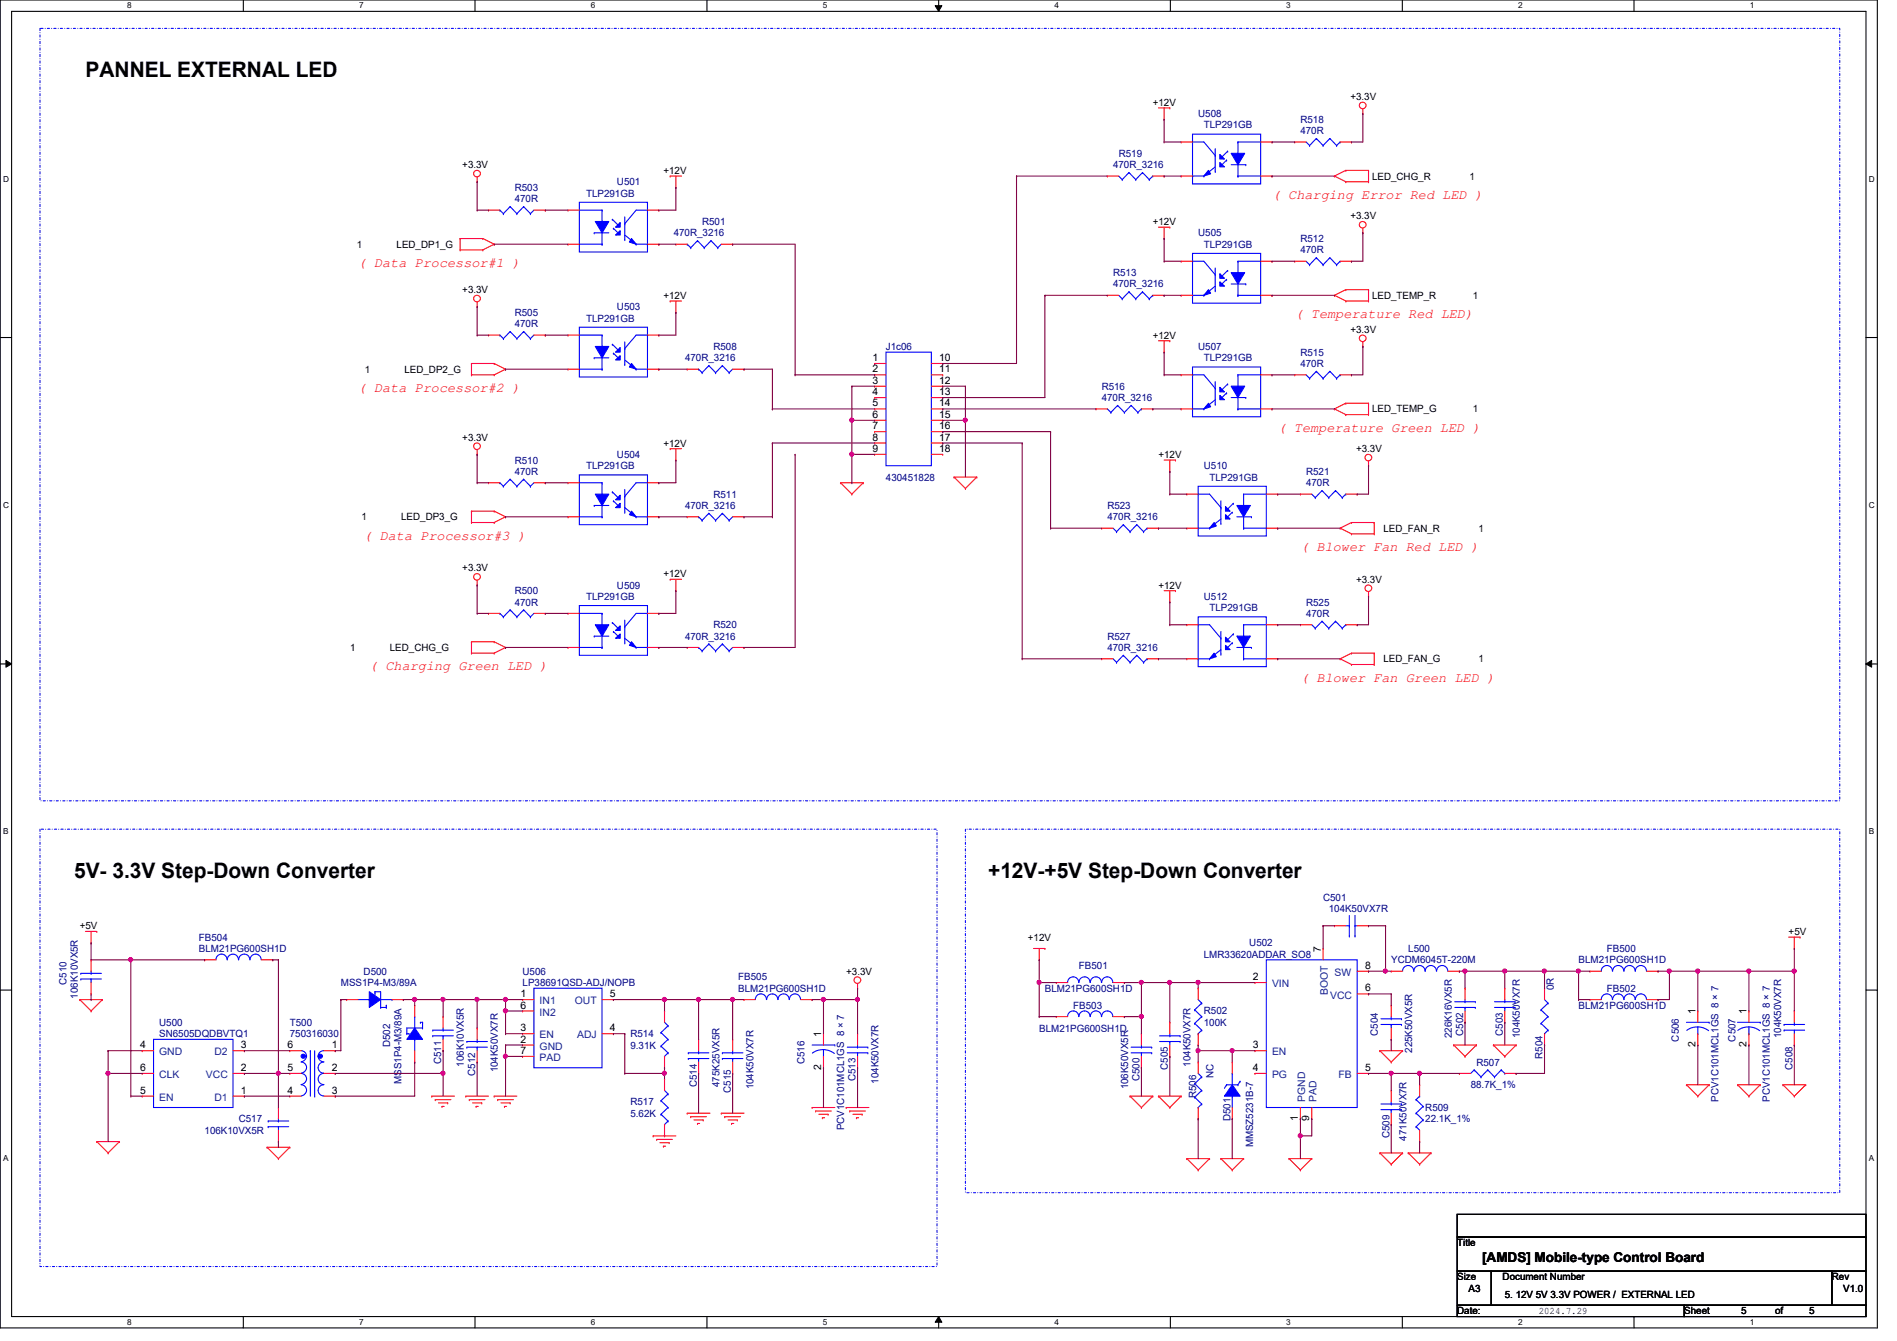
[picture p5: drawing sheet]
<svg xmlns="http://www.w3.org/2000/svg" width="297mm" height="210mm" viewBox="0 0 297 210" stroke-linecap="round" stroke-linejoin="round" font-family="sans-serif">
<defs><g id="words">
<g font-size="3.3">
<text x="13.4" y="12">PANNEL EXTERNAL LED</text>
<text x="11.6" y="137.4">5V- 3.3V Step-Down Converter</text>
<text x="154.7" y="137.4">+12V-+5V Step-Down Converter</text>
</g>
<g font-size="2.1" fill="#f00">
<text x="199.2" y="31.1">( Charging Error Red LED )</text>
<text x="56" y="41.8">( Data Processor#1 )</text>
<text x="202.7" y="49.8">( Temperature Red LED)</text>
<text x="56" y="61.3">( Data Processor#2 )</text>
<text x="200.1" y="67.6">( Temperature Green LED )</text>
<text x="56.9" y="84.5">( Data Processor#3 )</text>
<text x="203.6" y="86.2">( Blower Fan Red LED )</text>
<text x="57.8" y="104.9">( Charging Green LED )</text>
<text x="203.6" y="106.7">( Blower Fan Green LED )</text>
</g>
<text font-size="2.1" x="232.1" y="197.6">[AMDS] Mobile-type Control Board</text>
<g font-size="1.6">
<text x="180.5" y="16.6">+12V</text>
<text x="211.5" y="15.7">+3.3V</text>
<text x="72.4" y="26.3">+3.3V</text>
<text x="103.9" y="27.2">+12V</text>
<text x="214.8" y="28.1">LED_CHG_R</text>
<text x="230.1" y="28.1">1</text>
<text x="180.5" y="35.2">+12V</text>
<text x="211.5" y="34.3">+3.3V</text>
<text x="55.9" y="38.8">1</text>
<text x="62.1" y="38.8">LED_DP1_G</text>
<text x="72.4" y="45.9">+3.3V</text>
<text x="103.9" y="46.8">+12V</text>
<text x="214.8" y="46.8">LED_TEMP_R</text>
<text x="230.6" y="46.8">1</text>
<text x="180.5" y="53">+12V</text>
<text x="211.5" y="52.1">+3.3V</text>
<text x="57.1" y="58.3">1</text>
<text x="63.3" y="58.3">LED_DP2_G</text>
<text x="136.6" y="56.5">1</text>
<text x="136.6" y="58.3">2</text>
<text x="147.1" y="56.5">10</text>
<text x="147.1" y="58.3">11</text>
<text x="136.6" y="60.1">3</text>
<text x="136.6" y="61.8">4</text>
<text x="136.6" y="63.6">5</text>
<text x="136.6" y="65.4">6</text>
<text x="147.1" y="60.1">12</text>
<text x="147.1" y="61.8">13</text>
<text x="147.1" y="63.6">14</text>
<text x="147.1" y="65.4">15</text>
<text x="214.8" y="64.6">LED_TEMP_G</text>
<text x="230.6" y="64.6">1</text>
<text x="72.4" y="69">+3.3V</text>
<text x="103.9" y="69.9">+12V</text>
<text x="136.6" y="67.2">7</text>
<text x="136.6" y="69">8</text>
<text x="136.6" y="70.7">9</text>
<text x="147.1" y="67.2">16</text>
<text x="147.1" y="69">17</text>
<text x="147.1" y="70.7">18</text>
<text x="181.4" y="71.7">+12V</text>
<text x="212.3" y="70.8">+3.3V</text>
<text x="56.6" y="81.4">1</text>
<text x="62.8" y="81.4">LED_DP3_G</text>
<text x="216.6" y="83.2">LED_FAN_R</text>
<text x="231.5" y="83.2">1</text>
<text x="72.4" y="89.5">+3.3V</text>
<text x="103.9" y="90.3">+12V</text>
<text x="181.4" y="92.1">+12V</text>
<text x="212.3" y="91.2">+3.3V</text>
<text x="54.8" y="101.9">1</text>
<text x="61" y="101.9">LED_CHG_G</text>
<text x="216.6" y="103.7">LED_FAN_G</text>
<text x="231.5" y="103.7">1</text>
<text x="12.5" y="145.5">+5V</text>
<text x="160.9" y="147.2">+12V</text>
<text x="206.8" y="149" transform="rotate(-90 206.8 149)">7</text>
<text x="280.1" y="146.3">+5V</text>
<text x="132.5" y="152.6">+3.3V</text>
<text x="196.2" y="153.4">2</text>
<text x="213.7" y="155.2">6</text>
<text x="213.7" y="151.6">8</text>
<text x="81.5" y="156.1">1</text>
<text x="81.5" y="157.9">6</text>
<text x="81.5" y="161.4">3</text>
<text x="95.5" y="156.1">5</text>
<text x="95.5" y="161.4">4</text>
<text x="265.5" y="158.8" transform="rotate(-90 265.5 158.8)">1</text>
<text x="273.5" y="158.8" transform="rotate(-90 273.5 158.8)">1</text>
<text x="21.9" y="164.1">4</text>
<text x="21.9" y="167.6">6</text>
<text x="37.7" y="167.6">2</text>
<text x="37.7" y="164.1">3</text>
<text x="45" y="164.1">6</text>
<text x="45" y="167.6">5</text>
<text x="51.9" y="164.1">1</text>
<text x="51.9" y="167.6">2</text>
<text x="81.5" y="165">7</text>
<text x="81.5" y="163.2">2</text>
<text x="128.6" y="167.5" transform="rotate(-90 128.6 167.5)">2</text>
<text x="128.6" y="162.3" transform="rotate(-90 128.6 162.3)">1</text>
<text x="196.2" y="164.1">3</text>
<text x="196.2" y="167.6">4</text>
<text x="213.7" y="167.6">5</text>
<text x="265.5" y="163.9" transform="rotate(-90 265.5 163.9)">2</text>
<text x="273.5" y="163.9" transform="rotate(-90 273.5 163.9)">2</text>
<text x="21.9" y="171.2">5</text>
<text x="37.7" y="171.2">1</text>
<text x="45" y="171.2">4</text>
<text x="51.9" y="171.2">3</text>
<text x="203.2" y="175.5" transform="rotate(-90 203.2 175.5)">1</text>
<text x="205" y="175.5" transform="rotate(-90 205 175.5)">9</text>
<text x="228.2" y="195.1">Title</text>
<text x="228.2" y="200.4">Size</text>
<text x="230" y="202.2">A3</text>
<text x="235.3" y="200.4">Document Number</text>
<text x="235.6" y="203.2">5. 12V 5V 3.3V POWER / EXTERNAL LED</text>
<text x="286.8" y="200.4">Rev</text>
<text x="288.6" y="202.2">V1.0</text>
<text x="228.2" y="205.7">Date:</text>
<text x="241" y="205.7">2024.7.29</text>
<text x="263.7" y="205.7">Sheet</text>
<text x="272.6" y="205.7">5</text>
<text x="278" y="205.7">of</text>
<text x="283.3" y="205.7">5</text>
</g>
<g font-size="1.6" fill="#000080">
<text x="187.6" y="18.3">U508</text>
<text x="188.5" y="20.1">TLP291GB</text>
<text x="203.6" y="19.2">R518</text>
<text x="203.6" y="21">470R</text>
<text x="80.6" y="29.9">R503</text>
<text x="96.6" y="29">U501</text>
<text x="174.3" y="26.3">470R_3216</text>
<text x="175.2" y="24.6">R519</text>
<text x="80.6" y="31.7">470R</text>
<text x="91.8" y="30.8">TLP291GB</text>
<text x="109.9" y="35.2">R501</text>
<text x="105.5" y="37">470R_3216</text>
<text x="187.6" y="37">U505</text>
<text x="188.5" y="38.8">TLP291GB</text>
<text x="203.6" y="37.9">R512</text>
<text x="203.6" y="39.7">470R</text>
<text x="174.3" y="43.2">R513</text>
<text x="174.3" y="45">470R_3216</text>
<text x="80.6" y="49.4">R505</text>
<text x="80.6" y="51.2">470R</text>
<text x="91.8" y="50.3">TLP291GB</text>
<text x="96.6" y="48.6">U503</text>
<text x="107.3" y="56.6">470R_3216</text>
<text x="111.7" y="54.8">R508</text>
<text x="138.7" y="54.8">J1c06</text>
<text x="187.6" y="54.8">U507</text>
<text x="188.5" y="56.6">TLP291GB</text>
<text x="203.6" y="55.7">R515</text>
<text x="203.6" y="57.4">470R</text>
<text x="172.5" y="61">R516</text>
<text x="172.5" y="62.8">470R_3216</text>
<text x="96.6" y="71.7">U504</text>
<text x="80.6" y="72.6">R510</text>
<text x="80.6" y="74.3">470R</text>
<text x="91.8" y="73.4">TLP291GB</text>
<text x="111.7" y="77.9">R511</text>
<text x="138.7" y="75.2">430451828</text>
<text x="188.5" y="73.4">U510</text>
<text x="189.4" y="75.2">TLP291GB</text>
<text x="204.5" y="74.3">R521</text>
<text x="204.5" y="76.1">470R</text>
<text x="107.3" y="79.7">470R_3216</text>
<text x="173.4" y="79.7">R523</text>
<text x="173.4" y="81.4">470R_3216</text>
<text x="80.6" y="93">R500</text>
<text x="80.6" y="94.8">470R</text>
<text x="91.8" y="93.9">TLP291GB</text>
<text x="96.6" y="92.1">U509</text>
<text x="188.5" y="93.9">U512</text>
<text x="189.4" y="95.7">TLP291GB</text>
<text x="204.5" y="94.8">R525</text>
<text x="107.3" y="100.1">470R_3216</text>
<text x="111.7" y="98.3">R520</text>
<text x="173.4" y="100.1">R527</text>
<text x="173.4" y="101.9">470R_3216</text>
<text x="204.5" y="96.6">470R</text>
<text x="207.2" y="141">C501</text>
<text x="208.1" y="142.8">104K50VX7R</text>
<text x="31.2" y="147.2">FB504</text>
<text x="31.2" y="149">BLM21PG600SH1D</text>
<text x="188.5" y="149.9">LMR33620ADDAR_SO8</text>
<text x="195.6" y="148.1">U502</text>
<text x="220.5" y="149">L500</text>
<text x="251.6" y="149">FB500</text>
<text x="10.4" y="154.1" transform="rotate(-90 10.4 154.1)">C510</text>
<text x="53.4" y="154.3">MSS1P4-M3/89A</text>
<text x="56.9" y="152.6">D500</text>
<text x="81.8" y="152.6">U506</text>
<text x="81.8" y="154.3">LP38691QSD-ADJ/NOPB</text>
<text x="115.6" y="153.5">FB505</text>
<text x="115.6" y="155.2">BLM21PG600SH1D</text>
<text x="163.6" y="155.2">BLM21PG600SH1D</text>
<text x="168.9" y="151.7">FB501</text>
<text x="217.8" y="150.8">YCDM6045T-220M</text>
<text x="243.3" y="155" transform="rotate(-90 243.3 155)">0R</text>
<text x="247.2" y="150.8">BLM21PG600SH1D</text>
<text x="251.6" y="155.2">FB502</text>
<text x="12.2" y="156.3" transform="rotate(-90 12.2 156.3)">106K10VX5R</text>
<text x="24.9" y="160.6">U500</text>
<text x="45.4" y="160.6">T500</text>
<text x="162.7" y="161.5">BLM21PG600SH1D</text>
<text x="168.1" y="157.9">FB503</text>
<text x="188.5" y="158.8">R502</text>
<text x="188.5" y="160.6">100K</text>
<text x="247.2" y="157.9">BLM21PG600SH1D</text>
<text x="24.9" y="162.3">SN6505DQDBVTQ1</text>
<text x="45.4" y="162.3">750316030</text>
<text x="61.1" y="163.9" transform="rotate(-90 61.1 163.9)">D502</text>
<text x="69.1" y="166.6" transform="rotate(-90 69.1 166.6)">C511</text>
<text x="72.6" y="167" transform="rotate(-90 72.6 167)">106K10VX5R</text>
<text x="78" y="167.9" transform="rotate(-90 78 167.9)">104K50VX7R</text>
<text x="98.7" y="162.3">R514</text>
<text x="98.7" y="164.1">9.31K</text>
<text x="126" y="166.6" transform="rotate(-90 126 166.6)">C516</text>
<text x="182.9" y="167.5" transform="rotate(-90 182.9 167.5)">C505</text>
<text x="186.4" y="167" transform="rotate(-90 186.4 167)">104K50VX7R</text>
<text x="215.8" y="162.1" transform="rotate(-90 215.8 162.1)">C504</text>
<text x="221.1" y="164.8" transform="rotate(-90 221.1 164.8)">225K50VX5R</text>
<text x="227.3" y="162.5" transform="rotate(-90 227.3 162.5)">226K16VX5R</text>
<text x="229.1" y="162.1" transform="rotate(-90 229.1 162.1)">C502</text>
<text x="231.2" y="166.8">R507</text>
<text x="235.3" y="162.1" transform="rotate(-90 235.3 162.1)">C503</text>
<text x="238" y="162.5" transform="rotate(-90 238 162.5)">104K50VX7R</text>
<text x="241.6" y="165.7" transform="rotate(-90 241.6 165.7)">R504</text>
<text x="262.9" y="163" transform="rotate(-90 262.9 163)">C506</text>
<text x="271.8" y="163" transform="rotate(-90 271.8 163)">C507</text>
<text x="278.9" y="162.5" transform="rotate(-90 278.9 162.5)">104K50VX7R</text>
<text x="280.7" y="167.5" transform="rotate(-90 280.7 167.5)">C508</text>
<text x="62.9" y="169.6" transform="rotate(-90 62.9 169.6)">MSS1P4-M3/89A</text>
<text x="74.4" y="168.4" transform="rotate(-90 74.4 168.4)">C512</text>
<text x="98.7" y="173">R517</text>
<text x="109.1" y="170.1" transform="rotate(-90 109.1 170.1)">C514</text>
<text x="112.6" y="170.1" transform="rotate(-90 112.6 170.1)">475K25VX5R</text>
<text x="114.4" y="171" transform="rotate(-90 114.4 171)">C515</text>
<text x="118" y="170.5" transform="rotate(-90 118 170.5)">104K50VX7R</text>
<text x="134" y="169.2" transform="rotate(-90 134 169.2)">C513</text>
<text x="137.5" y="169.6" transform="rotate(-90 137.5 169.6)">104K50VX7R</text>
<text x="176.7" y="170.5" transform="rotate(-90 176.7 170.5)">106K50VX5R</text>
<text x="178.4" y="169.2" transform="rotate(-90 178.4 169.2)">C500</text>
<text x="187.3" y="171.9" transform="rotate(-90 187.3 171.9)">R506</text>
<text x="190" y="168.7" transform="rotate(-90 190 168.7)">NC</text>
<text x="223.2" y="173.9">R509</text>
<text x="230.3" y="170.3">88.7K_1%</text>
<text x="269.1" y="172.5" transform="rotate(-90 269.1 172.5)">PCV1C101MCL1GS 8 × 7</text>
<text x="277.1" y="172.5" transform="rotate(-90 277.1 172.5)">PCV1C101MCL1GS 8 × 7</text>
<text x="32" y="177.5">106K10VX5R</text>
<text x="37.4" y="175.7">C517</text>
<text x="98.7" y="174.8">5.62K</text>
<text x="132.2" y="176.9" transform="rotate(-90 132.2 176.9)">PCV1C101MCL1GS 8 × 7</text>
<text x="192.7" y="175.5" transform="rotate(-90 192.7 175.5)">D501</text>
<text x="196.2" y="179.6" transform="rotate(-90 196.2 179.6)">MMSZ5231B-7</text>
<text x="217.5" y="178.1" transform="rotate(-90 217.5 178.1)">C509</text>
<text x="220.2" y="178.5" transform="rotate(-90 220.2 178.5)">471K50VX7R</text>
<text x="223.2" y="175.7">22.1K_1%</text>
</g>
<g font-size="1.6" fill="#004080">
<text x="199.2" y="154.5">VIN</text>
<text x="207.9" y="155.8" transform="rotate(-90 207.9 155.8)">BOOT</text>
<text x="209" y="152.7">SW</text>
<text x="84.5" y="157.2">IN1</text>
<text x="84.5" y="159">IN2</text>
<text x="90" y="157.2">OUT</text>
<text x="208.3" y="156.3">VCC</text>
<text x="24.9" y="165.2">GND</text>
<text x="33.6" y="165.2">D2</text>
<text x="84.5" y="166.1">PAD</text>
<text x="84.5" y="162.5">EN</text>
<text x="84.5" y="164.3">GND</text>
<text x="90.4" y="162.5">ADJ</text>
<text x="199.2" y="165.2">EN</text>
<text x="24.9" y="172.3">EN</text>
<text x="24.9" y="168.7">CLK</text>
<text x="32.3" y="168.7">VCC</text>
<text x="33.6" y="172.3">D1</text>
<text x="199.2" y="168.7">PG</text>
<text x="204.4" y="172.5" transform="rotate(-90 204.4 172.5)">PGND</text>
<text x="206.2" y="172.5" transform="rotate(-90 206.2 172.5)">PAD</text>
<text x="209.6" y="168.7">FB</text>
</g>
<g font-size="1.3">
<text x="19.9" y="1.3">8</text>
<text x="56.2" y="1.3">7</text>
<text x="92.5" y="1.3">6</text>
<text x="128.8" y="1.3">5</text>
<text x="165.1" y="1.3">4</text>
<text x="201.4" y="1.3">3</text>
<text x="237.7" y="1.3">2</text>
<text x="274" y="1.3">1</text>
<text x=".5" y="28.4">D</text>
<text x="292.6" y="28.4">D</text>
<text x=".5" y="79.5">C</text>
<text x="292.6" y="79.5">C</text>
<text x=".5" y="130.6">B</text>
<text x="292.6" y="130.6">B</text>
<text x=".5" y="181.7">A</text>
<text x="292.6" y="181.7">A</text>
<text x="19.9" y="207.4">8</text>
<text x="56.2" y="207.4">7</text>
<text x="92.5" y="207.4">6</text>
<text x="128.8" y="207.4">5</text>
<text x="165.1" y="207.4">4</text>
<text x="201.4" y="207.4">3</text>
<text x="237.7" y="207.4">2</text>
<text x="274" y="207.4">1</text>
</g>
</g></defs>
<path d="M0 0h294v207.9h-294zM1.8 1.8h290.4v204.3h-290.4z" fill="none" stroke="#000" stroke-width=".17"/>
<g fill="#fff">
<path d="M19.9 .2h.7v1.4h-.7z"/>
<path d="M19.9 206.2h.7v1.4h-.7z"/>
</g>
<path d="M38.1 0v1.8M38.1 206.1v1.8" fill="none" stroke="#000" stroke-width=".17"/>
<g fill="#fff">
<path d="M56.2 .2h.7v1.4h-.7z"/>
<path d="M56.2 206.2h.7v1.4h-.7z"/>
</g>
<path d="M74.4 0v1.8M74.4 206.1v1.8" fill="none" stroke="#000" stroke-width=".17"/>
<g fill="#fff">
<path d="M92.5 .2h.7v1.4h-.7z"/>
<path d="M92.5 206.2h.7v1.4h-.7z"/>
</g>
<path d="M110.7 0v1.8M110.7 206.1v1.8" fill="none" stroke="#000" stroke-width=".17"/>
<g fill="#fff">
<path d="M128.8 .2h.7v1.4h-.7z"/>
<path d="M128.8 206.2h.7v1.4h-.7z"/>
</g>
<path d="M147 0v1.8M147 206.1v1.8" fill="none" stroke="#000" stroke-width=".17"/>
<path d="M146.4 .9h1.1l-.5 .9zM147 206.1l.5 .9h-1.1z" fill="#000"/>
<path d="M146.4 .9h1.1l-.5 .9zM147 206.1l.5 .9h-1.1z" fill="none" stroke="#000" stroke-width=".16"/>
<g fill="#fff">
<path d="M165.1 .2h.7v1.4h-.7z"/>
<path d="M165.1 206.2h.7v1.4h-.7z"/>
</g>
<path d="M183.3 0v1.8M183.3 206.1v1.8" fill="none" stroke="#000" stroke-width=".17"/>
<g fill="#fff">
<path d="M201.4 .2h.7v1.4h-.7z"/>
<path d="M201.4 206.2h.7v1.4h-.7z"/>
</g>
<path d="M219.6 0v1.8M219.6 206.1v1.8" fill="none" stroke="#000" stroke-width=".17"/>
<g fill="#fff">
<path d="M237.7 .2h.7v1.4h-.7z"/>
<path d="M237.7 206.2h.7v1.4h-.7z"/>
</g>
<path d="M255.9 0v1.8M255.9 206.1v1.8" fill="none" stroke="#000" stroke-width=".17"/>
<g fill="#fff">
<path d="M274 .2h.7v1.4h-.7z"/>
<path d="M274 206.2h.7v1.4h-.7z"/>
<path d="M.5 27.3h.9v1.4h-.9z"/>
<path d="M292.6 27.3h.9v1.4h-.9z"/>
<path d="M.5 78.4h.9v1.4h-.9z"/>
<path d="M292.6 78.4h.9v1.4h-.9z"/>
</g>
<path d="M0 52.8h1.8M292.2 52.8h1.8" fill="none" stroke="#000" stroke-width=".17"/>
<g fill="#fff">
<path d="M.5 129.5h.8v1.4h-.8z"/>
<path d="M292.6 129.5h.9v1.4h-.9z"/>
</g>
<path d="M0 103.9h1.8M292.2 103.9h1.8" fill="none" stroke="#000" stroke-width=".17"/>
<path d="M.9 103.4l.9 .5-.9 .5zM292.2 103.9l.9-.5v1z" fill="#000"/>
<path d="M.9 103.4l.9 .5-.9 .5zM292.2 103.9l.9-.5v1z" fill="none" stroke="#000" stroke-width=".16"/>
<g fill="#fff">
<path d="M.5 180.5h.8v1.4h-.8z"/>
<path d="M292.6 180.5h.9v1.4h-.9z"/>
</g>
<path d="M0 155h1.8M292.2 155h1.8M228.2 190.1h64v3.5h-64zM228.2 193.6h64v5.4h-64zM228.2 199h5.3v5.3h-5.3zM233.5 199h53.3v5.3h-53.3zM286.8 199h5.4v5.3h-5.4zM228.2 204.3h35.5v1.8h-35.5zM263.7 204.3h28.5v1.8h-28.5z" fill="none" stroke="#000" stroke-width=".17"/>
<path d="M6.3 4.4h281.8v120.9h-281.8zM6.3 129.8h140.4v68.4h-140.4zM151.2 129.8h136.9v56.9h-136.9z" fill="none" stroke="#00f" stroke-width=".17" stroke-dasharray=".3 .3 0 .3"/>
<g fill="none" stroke="#f00" stroke-width=".17">
<path d="M181.4 16.9h1.8M182.3 18.7h.1M182.3 16.9v1.8M183.2 16.9h.1M213.4 17.8h.1M213.4 17.1v.7M72 39.1h.1M72 37.3h.1M72 37.3h3.6M72 39.1h3.6M72 37.3v1.8M74.7 28.4h.1"/>
<path d="M74.7 27.7v.7M75.6 37.3h.1M75.6 39.1h.1M75.6 37.3l1.8 .9M77.4 38.2h.1M77.4 38.2l-1.8 .9M104.9 27.6h.1M104.9 27.6h1.8M105.8 29.3h.1M105.8 27.6v1.7M181.4 35.6h1.8M182.3 37.3h.1"/>
<path d="M182.3 35.6v1.7M183.2 35.6h.1M209 27.6h.1M209 27.6l1.7 .8M210.7 26.7h.1M210.7 28.4h.1M210.7 26.7h3.6M210.7 26.7l-1.7 .9M210.7 28.4h3.6M213.4 36.4h.1M213.4 35.7v.7M214.3 28.4h.1"/>
<path d="M214.3 26.7h.1M214.3 26.7v1.7M73.8 58.7h.1M73.8 56.9h.1M73.8 56.9v1.8M73.8 56.9h3.6M73.8 58.7h3.6M74.7 48h.1M74.7 47.3v.7M77.4 56.9h.1M77.4 58.7h.1M77.4 56.9l1.8 .9"/>
<path d="M79.2 57.8h.1M79.2 57.8l-1.8 .9M104.9 47.1h.1M104.9 47.1h1.8M105.8 48.9h.1M105.8 47.1v1.8M181.4 53.3h1.8M182.3 55.1h.1M182.3 53.3v1.8M183.2 53.3h.1M209 46.2h.1M209 46.2l1.7 .9"/>
<path d="M210.7 45.3h.1M210.7 47.1h.1M210.7 45.3h3.6M210.7 45.3l-1.7 .9M210.7 47.1h3.6M213.4 54.2h.1M213.4 53.5v.7M214.3 47.1h.1M214.3 45.3h.1M214.3 45.3v1.8M74.7 71.1h.1M74.7 70.4v.7"/>
<path d="M104.9 70.2h.1M104.9 70.2h1.8M105.8 72h.1M105.8 70.2v1.8M131.6 75.6h.1M131.6 75.6h3.6M131.6 75.6l1.8 1.7M133.4 77.3h.1M135.2 75.6h.1M135.2 75.6l-1.8 1.7M149.4 74.7h.1M149.4 74.7h3.5"/>
<path d="M149.4 74.7l1.8 1.8M151.2 76.5h.1M152.9 74.7h.1M152.9 74.7l-1.7 1.8M182.3 72h1.8M183.2 73.8h.1M183.2 72v1.8M184.1 72h.1M209 64h.1M209 64l1.7 .9M210.7 63.1h.1M210.7 64.9h.1"/>
<path d="M210.7 63.1h3.6M210.7 63.1l-1.7 .9M210.7 64.9h3.6M214.3 64.9h.1M214.3 63.1h.1M214.3 72.9h.1M214.3 63.1v1.8M214.3 72.2v.7M73.8 81.8h.1M73.8 80h.1M73.8 80h3.6M73.8 81.8h3.6"/>
<path d="M73.8 80v1.8M74.7 91.6h.1M74.7 90.8v.8M77.4 80h.1M77.4 81.8h.1M77.4 80l1.8 .9M79.2 80.9h.1M79.2 80.9l-1.8 .9M104.9 90.7h.1M104.9 90.7h1.8M105.8 92.5h.1M105.8 90.7v1.8"/>
<path d="M182.3 92.5h1.8M183.2 94.2h.1M183.2 92.5v1.7M184.1 92.5h.1M209.8 82.7h.1M209.8 82.7l1.8 .9M211.6 81.8h.1M211.6 83.6h.1M211.6 81.8h3.6M211.6 81.8l-1.8 .9M211.6 83.6h3.6M214.3 93.3h.1"/>
<path d="M214.3 92.6v.7M215.2 83.6h.1M215.2 81.8h.1M215.2 81.8v1.8M73.8 102.2h.1M73.8 100.5h.1M73.8 100.5v1.7M73.8 100.5h3.6M73.8 102.2h3.6M77.4 100.5h.1M77.4 102.2h.1M77.4 100.5l1.8 .8"/>
<path d="M79.2 101.3h.1M79.2 101.3l-1.8 .9M209.8 103.1h.1M209.8 103.1l1.8 .9M211.6 102.2h.1M211.6 104h.1M211.6 102.2h3.6M211.6 102.2l-1.8 .9M211.6 104h3.6M215.2 104h.1M215.2 102.2h.1M215.2 102.2v1.8"/>
<path d="M12.5 156.5h.1M12.5 156.5h3.5M12.5 156.5l1.8 1.7M13.4 145.8h1.8M14.3 147.6h.1M14.3 158.2h.1M14.3 145.8v1.8M15.2 145.8h.1M16 156.5h.1M16 156.5l-1.7 1.7M134.3 154.7h.1M134.3 154v.7"/>
<path d="M161.8 148.5h1.8M162.7 150.2h.1M162.7 148.5v1.7M163.6 148.5h.1M209 144.9h.1M209 144.9h1.7M212.5 144.9h1.8M214.3 144.9h.1M280.1 146.7h1.8M281 148.5h.1M281 146.7v1.8M281.9 146.7h.1"/>
<path d="M15.2 178.7h.1M15.2 178.7h3.5M15.2 178.7l1.7 1.8M18.7 178.7h.1M18.7 178.7l-1.8 1.8M41.8 179.6h.1M41.8 179.6h3.6M41.8 179.6l1.8 1.8M45.4 179.6h.1M45.4 179.6l-1.8 1.8M67.6 171.6h.1M67.6 171.6h3.6"/>
<path d="M68.2 172.1h.1M68.2 172.1h2.4M68.7 172.6h1.4M69.2 173.2h.1M69.2 173.2h.4M70.1 172.6h.1M72.9 171.6h.1M72.9 171.6h3.6M73.5 172.1h.1M73.5 172.1h2.4M74 172.6h1.4M74.5 173.2h.1"/>
<path d="M74.5 173.2h.4M75.4 172.6h.1M77.4 171.6h.1M77.4 171.6h3.5M77.9 172.1h.1M77.9 172.1h2.5M78.4 172.6h1.5M79 173.2h.1M79 173.2h.3M79.9 172.6h.1M102.3 177.8h.1M102.3 177.8h3.5"/>
<path d="M102.8 178.4h.1M102.8 178.4h2.5M103.3 178.9h1.5M103.9 179.4h.1M103.9 179.4h.3M104.8 178.9h.1M107.6 174.2h.1M107.6 174.2h3.6M108.2 174.8h.1M108.2 174.8h2.4M108.7 175.3h1.4M109.2 175.9h.1"/>
<path d="M109.2 175.9h.4M110.1 175.3h.1M112.9 174.2h.1M112.9 174.2h3.6M113.5 174.8h.1M113.5 174.8h2.4M114 175.3h1.4M114.6 175.9h.1M114.6 175.9h.3M115.4 175.3h.1M127.2 173.4h.1M127.2 173.4h3.5"/>
<path d="M127.7 173.9h.1M127.7 173.9h2.5M128.2 174.4h1.5M128.8 175h.1M128.8 175h.3M129.7 174.4h.1M132.5 173.4h.1M132.5 173.4h3.6M133.1 173.9h.1M133.1 173.9h2.4M133.6 174.4h1.4M134.1 175h.1"/>
<path d="M134.1 175h.3M135 174.4h.1M176.9 171.6h.1M176.9 171.6h3.6M176.9 171.6l1.8 1.8M178.7 173.4h.1M180.5 171.6h.1M180.5 171.6l-1.8 1.8M181.4 171.6h.1M181.4 171.6h3.6M181.4 171.6l1.8 1.8M183.2 173.4h.1"/>
<path d="M185 171.6h.1M185 171.6l-1.8 1.8M216.1 164.5h.1M216.1 164.5h3.5M216.1 164.5l1.7 1.7M217.8 166.2h.1M219.6 164.5h.1M219.6 164.5l-1.8 1.7M227.6 163.6h.1M227.6 163.6h3.6M227.6 163.6l1.8 1.8M229.4 165.4h.1"/>
<path d="M231.2 163.6h.1M231.2 163.6l-1.8 1.8M233.8 163.6h.1M233.8 163.6h3.6M233.8 163.6l1.8 1.8M235.6 165.4h.1M237.4 163.6h.1M237.4 163.6l-1.8 1.8M264.1 169.8h.1M264.1 169.8h3.5M264.1 169.8l1.7 1.8M265.8 171.6h.1"/>
<path d="M267.6 169.8h.1M267.6 169.8l-1.8 1.8M272.1 169.8h.1M272.1 169.8h3.5M272.1 169.8l1.8 1.8M273.9 171.6h.1M275.6 169.8h.1M275.6 169.8l-1.7 1.8M279.2 169.8h.1M279.2 169.8h3.5M279.2 169.8l1.8 1.8M281 171.6h.1"/>
<path d="M282.7 169.8h.1M282.7 169.8l-1.7 1.8M16.9 180.5h.1M43.6 181.4h.1M185.8 181.4h.1M185.8 181.4h3.6M185.8 181.4l1.8 1.7M187.6 183.1h.1M189.4 181.4h.1M189.4 181.4l-1.8 1.7M191.2 181.4h.1M191.2 181.4l1.8 1.7"/>
<path d="M191.2 181.4h3.5M193 183.1h.1M194.7 181.4h.1M194.7 181.4l-1.7 1.7M201.8 181.4h.1M201.8 181.4h3.6M201.8 181.4l1.8 1.7M203.6 183.1h.1M205.4 181.4h.1M205.4 181.4l-1.8 1.7M216.1 180.5h.1M216.1 180.5h3.5"/>
<path d="M216.1 180.5l1.7 1.7M217.8 182.2h.1M219.6 180.5h.1M219.6 180.5l-1.8 1.7M220.5 180.5h.1M220.5 180.5h3.6M220.5 180.5l1.8 1.7M222.3 182.2h.1M224.1 180.5h.1M224.1 180.5l-1.8 1.7"/>
<circle cx="213.4" cy="16.5" r=".52"/>
<circle cx="74.7" cy="27.2" r=".52"/>
<circle cx="213.4" cy="35.2" r=".52"/>
<circle cx="74.7" cy="46.7" r=".52"/>
<circle cx="213.4" cy="53" r=".52"/>
<circle cx="74.7" cy="69.8" r=".52"/>
<circle cx="214.3" cy="71.6" r=".52"/>
<circle cx="74.7" cy="90.3" r=".52"/>
<circle cx="214.3" cy="92.1" r=".52"/>
<circle cx="134.3" cy="153.4" r=".52"/>
</g>
<g fill="none" stroke="#00f" stroke-width=".17">
<path d="M56 156.5h1.8M57.8 156.5h.1M58.7 155.2h.1M58.7 155.2h.9v2.5M59.6 157.7h.1M59.6 156.5h1.8M59.6 157.7h.9M60.5 157.7h.1M61.4 156.5h.1M210.7 144.9h.6M211.3 146.5h.1M211.3 144.9h.1"/>
<path d="M211.3 143.3v3.2M212.2 144.9h.1M212.2 146.5h.1M212.2 144.9h.3M212.2 143.3v3.2"/>
</g>
<path d="M57.8 155.2l1.8 1.3-1.8 1.2z" fill-rule="evenodd" fill="#00f"/>
<g fill="none" stroke="#00f" stroke-width=".17">
<path d="M204.5 40.9l.6 .5M205.1 41.4h.1M206.1 40.3h.1M206.1 40.3l-1 1.1M206.1 40.3l1.1 1.1M207.2 41.4h.1M208.2 40.3h.1M208.2 40.3l-1 1.1M208.2 40.3l1.1 1.1M209.3 41.4h.1M209.8 40.9h.1M209.8 40.9l-.5 .5"/>
<path d="M90.7 94.8h10.7v7.8h-10.7zM90.7 96h3.6M93 99.6h.1M93 99.6h2.3M94.3 97.8h.1M94.3 96h.1M94.3 96v1.8M94.3 99.6v1.7M95.9 97.5h.1M95.9 97.5l.9 .8M96.1 98.8h.1M96.1 98.8l.7 .8"/>
<path d="M97.8 98.1h.1M97.8 97.1v3.5M97.8 99.9l1.8 1.4M99.6 96l-1.8 2.1M90.7 101.3h3.6M94.3 101.3h.1M97.8 100.6h.1M99.6 101.3h.1M57.8 155.2l1.8 1.3-1.8 1.2zM58.7 155.6h.1M58.7 155.2v.4M60.5 157.4h.1"/>
<path d="M60.5 157.4v.3M103.5 161.6h.1M103.5 163.7h.1M103.5 161.6l1.1 1.1M103.5 163.7l1.1 1.1M104.1 165.4h.1M104.1 160l.5 .6M104.6 160.6h.1M104.6 162.7h.1M104.6 164.8h.1M104.6 160.6l-1.1 1M104.6 162.7l-1.1 1"/>
<path d="M104.6 164.8l-.5 .6"/>
</g>
<path d="M202.7 40.9h.1M202.7 40.9h1.8M209.8 40.9h1.8M211.6 40.9h.1M54.3 156.5h.1M54.3 156.5h1.7M61.4 156.5h1.8M63.2 156.5h.1M104.1 158.2h.1M104.1 158.2v1.8M104.1 167.1h.1M104.1 165.4v1.7" fill="none" stroke="#f00" stroke-width=".17"/>
<path d="M93.2 97.8h2.1l-1 1.8z" fill-rule="evenodd" fill="#00f"/>
<path d="M93.2 97.8h2.1l-1 1.8z" fill="none" stroke="#00f" stroke-width=".17"/>
<path d="M96.4 99.9l.7-.7v.7z" fill="#00f"/>
<path d="M96.4 99.9l.7-.7v.7z" fill="none" stroke="#00f" stroke-width=".17"/>
<path d="M96.4 98.7l.7-.7v.7z" fill="#00f"/>
<path d="M96.4 98.7l.7-.7v.7z" fill="none" stroke="#00f" stroke-width=".17"/>
<path d="M98.9 100.5l.7 .8-1.1-.3z" fill="#00f"/>
<g fill="none" stroke="#00f" stroke-width=".17">
<path d="M109.4 57.8h.1M109.4 57.8l.5 .5M109.9 58.3h.1M111 57.2h.1M111 57.2l1.1 1.1M111 57.2l-1.1 1.1M112.1 58.3h.1M113.1 57.2h.1M113.1 57.2l1.1 1.1M113.1 57.2l-1 1.1M114.2 58.3h.1M114.7 57.8l-.5 .5"/>
<path d="M99.6 96h1.8M101.4 96h.1M98.9 100.5l.7 .8-1.1-.3zM99.6 101.3h1.8M101.4 101.3h.1M12.7 153.2h.1M12.7 152.4h.1M12.7 153.2h3.2M12.7 152.4h3.2M14.3 152.4h.1M14.3 153.2h.1M14.3 152v.4"/>
<path d="M14.3 153.2v.6M192.1 169.8h.1M192.1 169.8l-.4 .5M192.1 169.8h1.7M193 171.6h.1M193 168h.1M193 168v1.8M193 171.6v1.8M193.8 169.8h.1M194.2 169.2h.1M194.2 169.2l-.4 .6"/>
</g>
<g fill="none" stroke="#f00" stroke-width=".17">
<path d="M107.6 57.8h.1M107.6 57.8h1.8M114.7 57.8h1.8M116.5 57.8h.1M88.9 96h.1M88.9 96h1.8M101.4 96h1.8M103.2 96h.1M88.9 101.3h.1M88.9 101.3h1.8M101.4 101.3h1.8M103.2 101.3h.1"/>
<path d="M14.3 150.2h.1M14.3 155.6h.1M14.3 150.2v1.8M14.3 153.8v1.8"/>
</g>
<path d="M193 169.8l1.2 1.8h-2.5z" fill-rule="evenodd" fill="#00f"/>
<g fill="none" stroke="#00f" stroke-width=".17">
<path d="M186.7 21h10.7v7.8h-10.7zM188.5 27.6h.1M188.5 22.2l1.8 2.1M190.3 26.8h.1M190.3 24.3h.1M190.3 23.3v3.5M190.3 26.1l-1.8 1.5M192.1 25.1h.1M192.1 25.1l-.8 .7M192.2 23.7h.1M192.2 23.7l-.9 .9M192.8 25.8h2.3"/>
<path d="M193.8 27.6h.1M193.8 24h.1M193.8 22.2h.1M193.8 22.2v1.8M193.8 25.8v1.8M193.8 22.2h3.6M193.8 27.6h3.6M195.1 25.8h.1M193 169.8l1.2 1.8h-2.5z"/>
</g>
<path d="M193 175.1h.1M193 166.2h.1M193 166.2v1.8M193 173.4v1.7" fill="none" stroke="#f00" stroke-width=".17"/>
<path d="M192.8 24h2.1l-1.1 1.8z" fill-rule="evenodd" fill="#00f"/>
<path d="M192.8 24h2.1l-1.1 1.8z" fill="none" stroke="#00f" stroke-width=".17"/>
<path d="M191 25.4l.7 .7h-.7z" fill="#00f"/>
<path d="M191 25.4l.7 .7h-.7z" fill="none" stroke="#00f" stroke-width=".17"/>
<path d="M191 24.2l.7 .7h-.7z" fill="#00f"/>
<path d="M191 24.2l.7 .7h-.7z" fill="none" stroke="#00f" stroke-width=".17"/>
<path d="M189.2 26.7l.4 .5-1.1 .4z" fill="#00f"/>
<g fill="none" stroke="#00f" stroke-width=".17">
<path d="M186.7 27.6h.1M186.7 22.2h.1M186.7 27.6h1.8M186.7 22.2h1.8M189.2 26.7l.4 .5-1.1 .4zM204.5 22.2l.6 .6M205.1 22.8h.1M206.1 21.7h.1M206.1 21.7l-1 1.1M206.1 21.7l1.1 1.1M207.2 22.8h.1M208.2 21.7h.1"/>
<path d="M208.2 21.7l-1 1.1M208.2 21.7l1.1 1.1M209.3 22.8h.1M209.8 22.2h.1M209.8 22.2l-.5 .6M186.7 57.4h10.7v7.8h-10.7zM188.5 58.7l1.8 2.1M190.3 59.7v3.6M193.8 58.7h.1M193.8 58.7v1.8M193.8 58.7h3.6M188.5 64h.1"/>
<path d="M190.3 63.3h.1M190.3 60.8h.1M190.3 62.6l-1.8 1.4M192.1 61.5h.1M192.1 61.5l-.8 .7M192.2 60.1h.1M192.2 60.1l-.9 .9M192.8 62.2h2.3M193.8 64h.1M193.8 60.5h.1M193.8 62.2v1.8M193.8 64h3.6"/>
<path d="M195.1 62.2h.1M205.4 77.3l.5 .6M205.9 77.9h.1M207 76.8h.1M207 76.8l-1.1 1.1M207 76.8l1.1 1.1M208.1 77.9h.1M209.1 76.8h.1M209.1 76.8l-1 1.1M209.1 76.8l1.1 1.1M210.2 77.9h.1M210.7 77.3h.1"/>
<path d="M210.7 77.3l-.5 .6M33.8 150.2a.87 .87 0 0 1 .9-.8 .87 .87 0 0 1 .9 .8M35.6 150.2a.87 .87 0 0 1 .9-.8 .87 .87 0 0 1 .8 .8M37.4 150.2a.87 .87 0 0 1 .8-.8 .87 .87 0 0 1 .9 .8M39.2 150.2a.87 .87 0 0 1 .8-.8 .87 .87 0 0 1 .9 .8M167.2 153.8a.87 .87 0 0 1 .8-.9 .87 .87 0 0 1 .9 .9M168.9 153.8a.87 .87 0 0 1 .9-.9 .87 .87 0 0 1 .9 .9M170.7 153.8a.87 .87 0 0 1 .9-.9 .87 .87 0 0 1 .9 .9M172.5 153.8a.87 .87 0 0 1 .9-.9 .87 .87 0 0 1 .8 .9M187.1 169.6h.1M187.1 171.7h.1M187.1 169.6l1.1 1.1"/>
<path d="M187.1 171.7l1.1 1.1M187.6 173.4h.1M187.6 168l.6 .6M188.2 168.6h.1M188.2 170.7h.1M188.2 172.8h.1M188.2 168.6l-1.1 1M188.2 170.7l-1.1 1M188.2 172.8l-.6 .6M221.7 176.4h.1M221.7 174.2h.1M221.7 172.1h.1"/>
<path d="M221.7 176.4l.6 .5M221.7 174.2l1.1 1.1M221.7 172.1l1.1 1.1M222.3 171.6h.1M222.3 171.6l-.6 .5M222.8 175.3h.1M222.8 173.2h.1M222.8 175.3l-1.1 1.1M222.8 173.2l-1.1 1"/>
</g>
<g fill="none" stroke="#f00" stroke-width=".17">
<path d="M185 27.6h.1M185 22.2h.1M185 22.2h1.7M185 27.6h1.7M197.4 22.2h1.8M197.4 27.6h1.8M199.2 22.2h.1M199.2 27.6h.1M202.7 22.2h.1M202.7 22.2h1.8M209.8 22.2h1.8M211.6 22.2h.1"/>
<path d="M203.6 77.3h.1M203.6 77.3h1.8M210.7 77.3h1.8M212.5 77.3h.1M32 150.2h.1M32 150.2h1.8M40.9 150.2h1.8M42.7 150.2h.1M165.4 153.8h.1M165.4 153.8h1.8M174.3 153.8h1.8M176.1 153.8h.1"/>
<path d="M187.6 166.2h.1M187.6 175.1h.1M187.6 166.2v1.8M187.6 173.4v1.7M222.3 178.7h.1M222.3 169.8h.1M222.3 169.8v1.8M222.3 176.9v1.8"/>
</g>
<path d="M192.8 60.5h2.1l-1.1 1.7z" fill-rule="evenodd" fill="#00f"/>
<path d="M192.8 60.5h2.1l-1.1 1.7z" fill="none" stroke="#00f" stroke-width=".17"/>
<path d="M191 61.9l.7 .7h-.7z" fill="#00f"/>
<path d="M191 61.9l.7 .7h-.7z" fill="none" stroke="#00f" stroke-width=".17"/>
<path d="M191 60.6l.7 .7h-.7z" fill="#00f"/>
<path d="M191 60.6l.7 .7h-.7z" fill="none" stroke="#00f" stroke-width=".17"/>
<path d="M189.2 63.1l.4 .6-1.1 .3z" fill="#00f"/>
<g fill="none" stroke="#00f" stroke-width=".17">
<path d="M186.7 58.7h.1M186.7 58.7h1.8M186.7 64h.1M186.7 64h1.8M189.2 63.1l.4 .6-1.1 .3zM187.6 96.6h10.7v7.8h-10.7zM189.4 97.8l1.8 2.1M191.2 99.9h.1M191.2 98.8v3.6M193.1 99.2h.1M193.1 99.2l-.9 .9M194.7 99.6h.1"/>
<path d="M194.7 97.8h.1M194.7 97.8v1.8M194.7 97.8h3.6M189.4 103.1h.1M191.2 102.4h.1M191.2 101.7l-1.8 1.4M193 100.6h.1M193 100.6l-.8 .7M193.7 101.3h2.3M194.7 103.1h.1M194.7 101.3v1.8M194.7 103.1h3.6"/>
<path d="M196 101.3h.1M113.1 165.7h.1M113.1 164.8h.1M113.1 165.7h3.2M113.1 164.8h3.2M114.7 164.8h.1M114.7 165.7h.1M114.7 164.5v.3M114.7 165.7v.5"/>
</g>
<path d="M185 58.7h.1M185 58.7h1.7M197.4 58.7h1.8M199.2 58.7h.1M185 64h.1M185 64h1.7M197.4 64h1.8M199.2 64h.1M114.7 162.7h.1M114.7 168h.1M114.7 162.7v1.8M114.7 166.2v1.8" fill="none" stroke="#f00" stroke-width=".17"/>
<path d="M193.7 99.6h2.1l-1.1 1.7z" fill-rule="evenodd" fill="#00f"/>
<path d="M193.7 99.6h2.1l-1.1 1.7z" fill="none" stroke="#00f" stroke-width=".17"/>
<path d="M191.9 101l.7 .7h-.7z" fill="#00f"/>
<path d="M191.9 101l.7 .7h-.7z" fill="none" stroke="#00f" stroke-width=".17"/>
<path d="M191.9 99.7l.7 .8h-.7z" fill="#00f"/>
<path d="M191.9 99.7l.7 .8h-.7z" fill="none" stroke="#00f" stroke-width=".17"/>
<path d="M190.1 102.2l.4 .6-1.1 .3z" fill="#00f"/>
<g fill="none" stroke="#00f" stroke-width=".17">
<path d="M78.3 52.5h.1M78.3 52.5l.5 .5M78.8 53h.1M79.9 51.9h.1M79.9 51.9l1 1.1M79.9 51.9l-1.1 1.1M80.9 53h.1M82 51.9h.1M82 51.9l1.1 1.1M82 51.9l-1.1 1.1M83.1 53h.1M83.6 52.5l-.5 .5"/>
<path d="M90.7 51.2h10.7v7.8h-10.7zM90.7 52.5h3.6M90.7 57.8h3.6M93 56h.1M93 56h2.3M94.3 57.8h.1M94.3 54.2h.1M94.3 52.5h.1M94.3 52.5v1.7M94.3 56v1.8M95.9 53.9h.1M95.9 53.9l.9 .9"/>
<path d="M96.1 55.3h.1M96.1 55.3l.7 .7M97.8 57.1h.1M97.8 54.6h.1M97.8 53.5v3.6M97.8 56.3l1.8 1.5M99.6 57.8h.1M99.6 52.5l-1.8 2.1M187.6 97.8h.1M187.6 97.8h1.8M187.6 103.1h.1M187.6 103.1h1.8"/>
<path d="M190.1 102.2l.4 .6-1.1 .3zM187.1 158.1h.1M187.1 158.1l1.1 1M187.6 156.5l.6 .5M188.2 157h.1M188.2 159.1h.1M188.2 157l-1.1 1.1M188.2 159.1l-1.1 1.1M250.7 152a.87 .87 0 0 1 .9-.9 .87 .87 0 0 1 .9 .9M252.5 152a.87 .87 0 0 1 .9-.9 .87 .87 0 0 1 .9 .9M254.3 152a.87 .87 0 0 1 .9-.9 .87 .87 0 0 1 .8 .9M256.1 152a.87 .87 0 0 1 .8-.9 .87 .87 0 0 1 .9 .9"/>
<path d="M67.8 162.1h.1M67.8 161.2h.1M67.8 161.2h3.2M67.8 162.1h3.2M69.4 161.2h.1M69.4 162.1h.1M69.4 160.9v.3M69.4 162.1v.6M187.1 160.2h.1M187.1 160.2l1.1 1M187.6 161.8h.1M188.2 161.2h.1"/>
<path d="M188.2 161.2l-.6 .6M272.1 160h3.5M273.9 161.8h.1M273.9 160.7l.7 .1 .9 .5M273.9 160.7l-1.2 .2-.6 .4M273.9 160.7v1.1M275.6 160h.1M279.4 161.2h.1M279.4 160.4h.1M279.4 161.2h3.2M279.4 160.4h3.2M281 160.4h.1"/>
<path d="M281 161.2h.1M281 160v.4M281 161.2v.6"/>
</g>
<g fill="none" stroke="#f00" stroke-width=".17">
<path d="M76.5 52.5h.1M76.5 52.5h1.8M83.6 52.5h1.8M85.4 52.5h.1M185.8 97.8h.1M185.8 97.8h1.8M198.3 97.8h1.8M200.1 97.8h.1M185.8 103.1h.1M185.8 103.1h1.8M198.3 103.1h1.8M200.1 103.1h.1"/>
<path d="M69.4 159.1h.1M69.4 159.1v1.8M187.6 154.7h.1M187.6 154.7v1.8M249 152h.1M249 152h1.7M257.8 152h1.8M259.6 152h.1M273.9 158.2h.1M273.9 158.2v1.8M281 158.2h.1M281 158.2v1.8"/>
<path d="M69.4 164.5h.1M69.4 162.7v1.8M187.6 163.6h.1M187.6 161.8v1.8M273.9 163.6h.1M273.9 161.8v1.8M281 163.6h.1M281 161.8v1.8"/>
</g>
<path d="M93.2 54.2h2.1l-1 1.8z" fill-rule="evenodd" fill="#00f"/>
<path d="M93.2 54.2h2.1l-1 1.8z" fill="none" stroke="#00f" stroke-width=".17"/>
<path d="M96.4 56.3l.7-.6v.6z" fill="#00f"/>
<path d="M96.4 56.3l.7-.6v.6z" fill="none" stroke="#00f" stroke-width=".17"/>
<path d="M96.4 55.1l.7-.7v.7z" fill="#00f"/>
<path d="M96.4 55.1l.7-.7v.7z" fill="none" stroke="#00f" stroke-width=".17"/>
<path d="M98.9 56.9l.7 .9-1.1-.4z" fill="#00f"/>
<g fill="none" stroke="#00f" stroke-width=".17">
<path d="M186.7 39.7h10.7v7.8h-10.7zM98.9 56.9l.7 .9-1.1-.4zM99.6 57.8h1.8M99.6 52.5h1.8M101.4 57.8h.1M101.4 52.5h.1M188.5 46.2h.1M188.5 40.9l1.8 2.1M190.3 45.5h.1M190.3 43h.1M190.3 42v3.5M190.3 44.8l-1.8 1.4"/>
<path d="M192.1 43.7h.1M192.1 43.7l-.8 .7M192.2 42.3h.1M192.2 42.3l-.9 .9M192.8 44.4h2.3M193.8 46.2h.1M193.8 42.7h.1M193.8 40.9h.1M193.8 40.9v1.8M193.8 44.4v1.8M193.8 40.9h3.6M193.8 46.2h3.6"/>
<path d="M195.1 44.4h.1M107.8 165.7h.1M107.8 164.8h.1M107.8 165.7h3.2M107.8 164.8h3.2M109.4 164.8h.1M109.4 165.7h.1M109.4 164.5v.3M109.4 165.7v.5"/>
</g>
<path d="M88.9 52.5h.1M88.9 57.8h.1M88.9 52.5h1.8M88.9 57.8h1.8M101.4 52.5h1.8M101.4 57.8h1.8M103.2 57.8h.1M103.2 52.5h.1M109.4 162.7h.1M109.4 168h.1M109.4 162.7v1.8M109.4 166.2v1.8" fill="none" stroke="#f00" stroke-width=".17"/>
<path d="M192.8 42.7h2.1l-1.1 1.7z" fill-rule="evenodd" fill="#00f"/>
<path d="M192.8 42.7h2.1l-1.1 1.7z" fill="none" stroke="#00f" stroke-width=".17"/>
<path d="M191 44.1l.7 .7h-.7z" fill="#00f"/>
<path d="M191 44.1l.7 .7h-.7z" fill="none" stroke="#00f" stroke-width=".17"/>
<path d="M191 42.8l.7 .8h-.7z" fill="#00f"/>
<path d="M191 42.8l.7 .8h-.7z" fill="none" stroke="#00f" stroke-width=".17"/>
<path d="M189.2 45.3l.4 .6-1.1 .3z" fill="#00f"/>
<g fill="none" stroke="#00f" stroke-width=".17">
<path d="M186.7 46.2h.1M186.7 40.9h.1M186.7 46.2h1.8M186.7 40.9h1.8M189.2 45.3l.4 .6-1.1 .3zM78.3 75.6h.1M78.3 75.6l.5 .5M78.8 76.1h.1M79.9 75h.1M79.9 75l1 1.1M79.9 75l-1.1 1.1M80.9 76.1h.1"/>
<path d="M82 75h.1M82 75l1.1 1.1M82 75l-1.1 1.1M83.1 76.1h.1M83.6 75.6l-.5 .5M90.7 74.3h10.7v7.8h-10.7zM90.7 75.6h3.6M93 79.1h.1M93 79.1h2.3M94.3 77.3h.1M94.3 75.6h.1M94.3 75.6v1.7"/>
<path d="M94.3 79.1v1.8M95.9 77h.1M95.9 77l.9 .9M96.1 78.4h.1M96.1 78.4l.7 .7M97.8 77.7h.1M97.8 76.6v3.6M97.8 79.5l1.8 1.4M99.6 75.6l-1.8 2.1M90.7 80.9h3.6M94.3 80.9h.1M97.8 80.2h.1"/>
<path d="M99.6 80.9h.1M181.6 163h3.2M181.6 162.1h3.2M183.2 162.1h.1M183.2 163h.1M183.2 161.8v.3M183.2 163v.6M184.8 163h.1M184.8 162.1h.1M264.1 160h3.5M265.8 161.8h.1M265.8 160.7l.8 .1 .9 .5"/>
<path d="M265.8 160.7l-1.1 .2-.6 .4M265.8 160.7v1.1M267.6 160h.1"/>
</g>
<g fill="none" stroke="#f00" stroke-width=".17">
<path d="M185 46.2h.1M185 40.9h.1M185 40.9h1.7M185 46.2h1.7M197.4 40.9h1.8M197.4 46.2h1.8M199.2 40.9h.1M199.2 46.2h.1M76.5 75.6h.1M76.5 75.6h1.8M83.6 75.6h1.8M85.4 75.6h.1"/>
<path d="M265.8 158.2h.1M265.8 158.2v1.8M183.2 160h.1M183.2 165.4h.1M183.2 160v1.8M183.2 163.6v1.8M265.8 163.6h.1M265.8 161.8v1.8"/>
</g>
<path d="M93.2 77.3h2.1l-1 1.8z" fill-rule="evenodd" fill="#00f"/>
<path d="M93.2 77.3h2.1l-1 1.8z" fill="none" stroke="#00f" stroke-width=".17"/>
<path d="M96.4 79.5l.7-.7v.7z" fill="#00f"/>
<path d="M96.4 79.5l.7-.7v.7z" fill="none" stroke="#00f" stroke-width=".17"/>
<path d="M96.4 78.2l.7-.7v.7z" fill="#00f"/>
<path d="M96.4 78.2l.7-.7v.7z" fill="none" stroke="#00f" stroke-width=".17"/>
<path d="M98.9 80l.7 .9-1.1-.3z" fill="#00f"/>
<g fill="none" stroke="#00f" stroke-width=".17">
<path d="M78.3 32.9h.1M78.3 32.9l.5 .5M78.8 33.4h.1M79.9 32.3h.1M79.9 32.3l1 1.1M79.9 32.3l-1.1 1.1M80.9 33.4h.1M82 32.3h.1M82 32.3l1.1 1.1M82 32.3l-1.1 1.1M83.1 33.4h.1M83.6 32.9l-.5 .5"/>
<path d="M90.7 31.7h10.7v7.8h-10.7zM90.7 32.9h3.6M90.7 38.2h3.6M93 36.4h.1M93 36.4h2.3M94.3 38.2h.1M94.3 34.7h.1M94.3 32.9h.1M94.3 32.9v1.8M94.3 36.4v1.8M95.9 34.3h.1M95.9 34.3l.9 .9"/>
<path d="M96.1 35.7h.1M96.1 35.7l.7 .7M97.8 37.5h.1M97.8 35h.1M97.8 34v3.5M97.8 36.8l1.8 1.4M99.6 38.2h.1M99.6 32.9l-1.8 2.1M99.6 75.6h1.8M101.4 75.6h.1M98.9 80l.7 .9-1.1-.3zM99.6 80.9h1.8"/>
<path d="M101.4 80.9h.1M109.4 80.9h.1M109.4 80.9l.5 .5M109.9 81.4h.1M111 80.3h.1M111 80.3l1.1 1.1M111 80.3l-1.1 1.1M112.1 81.4h.1M113.1 80.3h.1M113.1 80.3l1.1 1.1M113.1 80.3l-1 1.1M114.2 81.4h.1"/>
<path d="M114.7 80.9l-.5 .5M174.3 103.1l.5 .6M174.8 103.7h.1M175.9 102.6h.1M175.9 102.6l-1.1 1.1M175.9 102.6l1 1.1M176.9 103.7h.1M178 102.6h.1M178 102.6l-1.1 1.1M178 102.6l1.1 1.1M179.1 103.7h.1M179.6 103.1h.1"/>
<path d="M179.6 103.1l-.5 .6M177.1 164.8h3.2M177.1 163.9h3.2M178.7 163.9h.1M178.7 164.8h.1M178.7 163.6v.3M178.7 164.8v.6M180.3 164.8h.1M180.3 163.9h.1M230.8 167.5h.1M230.8 167.5l-.5 .5M230.8 167.5l1.1 1.1"/>
<path d="M231.9 168.6h.1M233 167.5h.1M233 167.5l-1.1 1.1M233 167.5l1 1.1M234 168.6h.1M235.1 167.5h.1M235.1 167.5l-1.1 1.1M235.1 167.5l.5 .5M235.6 168h.1"/>
</g>
<g fill="none" stroke="#f00" stroke-width=".17">
<path d="M76.5 32.9h.1M76.5 32.9h1.8M83.6 32.9h1.8M85.4 32.9h.1M88.9 75.6h.1M88.9 75.6h1.8M101.4 75.6h1.8M103.2 75.6h.1M88.9 80.9h.1M88.9 80.9h1.8M101.4 80.9h1.8M103.2 80.9h.1"/>
<path d="M107.6 80.9h.1M107.6 80.9h1.8M114.7 80.9h1.8M116.5 80.9h.1M172.5 103.1h.1M172.5 103.1h1.8M179.6 103.1h1.8M181.4 103.1h.1M178.7 161.8h.1M178.7 167.1h.1M178.7 161.8v1.8M178.7 165.4v1.7"/>
<path d="M228.5 168h.1M228.5 168h1.8M235.6 168h1.8M237.4 168h.1"/>
</g>
<path d="M93.2 34.7h2.1l-1 1.7z" fill-rule="evenodd" fill="#00f"/>
<path d="M93.2 34.7h2.1l-1 1.7z" fill="none" stroke="#00f" stroke-width=".17"/>
<path d="M96.4 36.8l.7-.7v.7z" fill="#00f"/>
<path d="M96.4 36.8l.7-.7v.7z" fill="none" stroke="#00f" stroke-width=".17"/>
<path d="M96.4 35.6l.7-.8v.8z" fill="#00f"/>
<path d="M96.4 35.6l.7-.8v.8z" fill="none" stroke="#00f" stroke-width=".17"/>
<path d="M98.9 37.3l.7 .9-1.1-.3z" fill="#00f"/>
<g fill="none" stroke="#00f" stroke-width=".17">
<path d="M98.9 37.3l.7 .9-1.1-.3zM99.6 38.2h1.8M99.6 32.9h1.8M101.4 38.2h.1M101.4 32.9h.1M64.9 159.1h.1M64.9 159.1v1.8M63.7 161.8h.1M64.9 162.7h.1M64.9 162.7v1.8M66.2 160.9h.1M66.2 160h.1"/>
<path d="M66.2 160.9h-2.5v.9M66.2 160v.9"/>
</g>
<path d="M88.9 32.9h.1M88.9 38.2h.1M88.9 32.9h1.8M88.9 38.2h1.8M101.4 32.9h1.8M101.4 38.2h1.8M103.2 38.2h.1M103.2 32.9h.1" fill="none" stroke="#f00" stroke-width=".17"/>
<path d="M64.9 160.9l1.3 1.8h-2.5z" fill-rule="evenodd" fill="#00f"/>
<g fill="none" stroke="#00f" stroke-width=".17">
<path d="M107.6 38.2h.1M107.6 38.2l.6 .6M108.2 38.8h.1M109.2 37.7h.1M109.2 37.7l1.1 1.1M109.2 37.7l-1 1.1M110.3 38.8h.1M111.3 37.7h.1M111.3 37.7l1.1 1.1M111.3 37.7l-1 1.1M112.4 38.8h.1M112.9 38.2l-.5 .6"/>
<path d="M175.2 27.6l.5 .5M175.7 28.1h.1M176.8 27h.1M176.8 27l-1.1 1.1M176.8 27l1 1.1M177.8 28.1h.1M178.9 27h.1M178.9 27l-1.1 1.1M178.9 27l1.1 1.1M180 28.1h.1M180.5 27.6h.1M180.5 27.6l-.5 .5"/>
<path d="M175.2 46.2l.5 .6M175.7 46.8h.1M176.8 45.7h.1M176.8 45.7l-1.1 1.1M176.8 45.7l1 1.1M177.8 46.8h.1M178.9 45.7h.1M178.9 45.7l-1.1 1.1M178.9 45.7l1.1 1.1M180 46.8h.1M180.5 46.2h.1M180.5 46.2l-.5 .6"/>
<path d="M187.6 76.1h10.7v7.8h-10.7zM189.4 77.3l1.8 2.2M191.2 79.5h.1M191.2 78.4v3.6M193.1 78.8h.1M193.1 78.8l-.9 .9M194.7 79.1h.1M194.7 77.3h.1M194.7 77.3v1.8M194.7 77.3h3.6M189.4 82.7h.1M191.2 82h.1"/>
<path d="M191.2 81.2l-1.8 1.5M193 80.2h.1M193 80.2l-.8 .7M193.7 80.9h2.3M194.7 82.7h.1M194.7 80.9v1.8M194.7 82.7h3.6M196 80.9h.1M109.4 101.3h.1M109.4 101.3l.5 .6M109.9 101.9h.1M111 100.8h.1"/>
<path d="M111 100.8l1.1 1.1M111 100.8l-1.1 1.1M112.1 101.9h.1M113.1 100.8h.1M113.1 100.8l1.1 1.1M113.1 100.8l-1 1.1M114.2 101.9h.1M114.7 101.3l-.5 .6M118.3 156.5a.87 .87 0 0 1 .8-.9 .87 .87 0 0 1 .9 .9M120.1 156.5a.87 .87 0 0 1 .8-.9 .87 .87 0 0 1 .9 .9M121.8 156.5a.87 .87 0 0 1 .9-.9 .87 .87 0 0 1 .9 .9M123.6 156.5a.87 .87 0 0 1 .9-.9 .87 .87 0 0 1 .8 .9"/>
<path d="M167.2 159.1a.87 .87 0 0 1 .8-.9 .87 .87 0 0 1 .9 .9M168.9 159.1a.87 .87 0 0 1 .9-.9 .87 .87 0 0 1 .9 .9M170.7 159.1a.87 .87 0 0 1 .9-.9 .87 .87 0 0 1 .9 .9M172.5 159.1a.87 .87 0 0 1 .9-.9 .87 .87 0 0 1 .8 .9M216.2 159.5h3.3M217.8 159.5h.1M217.8 159.1v.4M219.5 159.5h.1M24 162.7h12.5v10.7h-12.5zM63.7 161.8h.3M64 161.8h.1M64.9 160.9l1.3 1.8h-2.5z"/>
<path d="M65.8 160h.1M65.8 160h.4M127.2 163.6h3.5M128.9 165.4h.1M128.9 164.3l.7 .1 1 .5M128.9 164.3l-1.1 .2-.6 .3M128.9 164.3v1.1M130.7 163.6h.1M216.2 160.4h3.3M217.8 160.4h.1M217.8 160.4v.5M219.5 160.4h.1"/>
</g>
<g fill="none" stroke="#f00" stroke-width=".17">
<path d="M105.8 38.2h.1M105.8 38.2h1.8M112.9 38.2h1.8M114.7 38.2h.1M173.4 27.6h.1M173.4 27.6h1.8M180.5 27.6h1.8M182.3 27.6h.1M173.4 46.2h.1M173.4 46.2h1.8M180.5 46.2h1.8M182.3 46.2h.1"/>
<path d="M107.6 101.3h.1M107.6 101.3h1.8M114.7 101.3h1.8M116.5 101.3h.1M64.9 157.4h.1M64.9 157.4v1.7M116.5 156.5h.1M116.5 156.5h1.8M125.4 156.5h1.8M127.2 156.5h.1M165.4 159.1h.1M165.4 159.1h1.8"/>
<path d="M174.3 159.1h1.8M176.1 159.1h.1M217.8 157.4h.1M217.8 157.4v1.7M22.3 171.6h.1M22.3 164.5h.1M22.3 168h.1M22.3 168h1.7M22.3 171.6h1.7M22.3 164.5h1.7M36.5 168h1.8M36.5 171.6h1.8"/>
<path d="M36.5 164.5h1.8M38.3 168h.1M38.3 164.5h.1M38.3 171.6h.1M64.9 166.2h.1M64.9 164.5v1.7M128.9 161.8h.1M128.9 167.1h.1M128.9 161.8v1.8M128.9 165.4v1.7M217.8 162.7h.1M217.8 160.9v1.8"/>
</g>
<path d="M193.7 79.1h2.1l-1.1 1.8z" fill-rule="evenodd" fill="#00f"/>
<path d="M193.7 79.1h2.1l-1.1 1.8z" fill="none" stroke="#00f" stroke-width=".17"/>
<path d="M191.9 80.6l.7 .6h-.7z" fill="#00f"/>
<path d="M191.9 80.6l.7 .6h-.7z" fill="none" stroke="#00f" stroke-width=".17"/>
<path d="M191.9 79.3l.7 .7h-.7z" fill="#00f"/>
<path d="M191.9 79.3l.7 .7h-.7z" fill="none" stroke="#00f" stroke-width=".17"/>
<path d="M190.1 81.8l.4 .5-1.1 .4z" fill="#00f"/>
<g fill="none" stroke="#00f" stroke-width=".17">
<path d="M187.6 77.3h.1M187.6 77.3h1.8M187.6 82.7h.1M187.6 82.7h1.8M190.1 81.8l.4 .5-1.1 .4zM83.6 154.7h10.7v12.4h-10.7zM47.2 164.5a.87 .87 0 0 1 .8 .8 .87 .87 0 0 1-.8 .9M47.2 166.2a.87 .87 0 0 1 .8 .9 .87 .87 0 0 1-.8 .9M47.2 168a.87 .87 0 0 1 .8 .9 .87 .87 0 0 1-.8 .9M47.2 169.8a.87 .87 0 0 1 .8 .9 .87 .87 0 0 1-.8 .8M48.6 164.5h.1M48.6 164.5v7.1"/>
<path d="M49.3 171.6h.1M49.3 164.5v7.1M50.7 164.5a.87 .87 0 0 0-.9 .8 .87 .87 0 0 0 .9 .9M50.7 166.2a.87 .87 0 0 0-.9 .9 .87 .87 0 0 0 .9 .9M50.7 168a.87 .87 0 0 0-.9 .9 .87 .87 0 0 0 .9 .9M50.7 169.8a.87 .87 0 0 0-.9 .9 .87 .87 0 0 0 .9 .8"/>
</g>
<g fill="none" stroke="#f00" stroke-width=".17">
<path d="M185.8 77.3h.1M185.8 77.3h1.8M198.3 77.3h1.8M200.1 77.3h.1M185.8 82.7h.1M185.8 82.7h1.8M198.3 82.7h1.8M200.1 82.7h.1M81.8 156.5h.1M81.8 158.2h.1M81.8 156.5h1.8M81.8 158.2h1.8"/>
<path d="M94.3 156.5h1.8M96.1 156.5h.1M81.8 165.4h.1M81.8 161.8h.1M81.8 163.6h.1M81.8 165.4h1.8M81.8 161.8h1.8M81.8 163.6h1.8M94.3 161.8h1.8M96.1 161.8h.1"/>
</g>
<circle cx="50.2" cy="165.3" r=".33" fill="#00f"/>
<circle cx="50.2" cy="165.3" r=".33" fill="none" stroke="#00f" stroke-width=".17"/>
<circle cx="47.5" cy="165.3" r=".33" fill="#00f"/>
<g fill="none" stroke="#00f" stroke-width=".17">
<path d="M138.7 55.1h7.1v17.8h-7.1zM204.5 58.7l.6 .5M205.1 59.2h.1M206.1 58.1h.1M206.1 58.1l-1 1.1M206.1 58.1l1.1 1.1M207.2 59.2h.1M208.2 58.1h.1M208.2 58.1l-1 1.1M208.2 58.1l1.1 1.1M209.3 59.2h.1M209.8 58.7h.1"/>
<path d="M209.8 58.7l-.5 .5M173.4 64l.5 .6M173.9 64.6h.1M175 63.5h.1M175 63.5l-1.1 1.1M175 63.5l1.1 1.1M176.1 64.6h.1M177.1 63.5h.1M177.1 63.5l-1 1.1M177.1 63.5l1.1 1.1M178.2 64.6h.1M178.7 64h.1"/>
<path d="M178.7 64l-.5 .6M78.3 96h.1M78.3 96l.5 .6M78.8 96.6h.1M79.9 95.5h.1M79.9 95.5l1 1.1M79.9 95.5l-1.1 1.1M80.9 96.6h.1M82 95.5h.1M82 95.5l1.1 1.1M82 95.5l-1.1 1.1M83.1 96.6h.1"/>
<path d="M83.6 96l-.5 .6M174.3 82.7l.5 .5M174.8 83.2h.1M175.9 82.1h.1M175.9 82.1l-1.1 1.1M175.9 82.1l1 1.1M176.9 83.2h.1M178 82.1h.1M178 82.1l-1.1 1.1M178 82.1l1.1 1.1M179.1 83.2h.1M179.6 82.7h.1"/>
<path d="M179.6 82.7l-.5 .5M205.4 97.8l.5 .5M205.9 98.3h.1M207 97.2h.1M207 97.2l-1.1 1.1M207 97.2l1.1 1.1M208.1 98.3h.1M209.1 97.2h.1M209.1 97.2l-1 1.1M209.1 97.2l1.1 1.1M210.2 98.3h.1M210.7 97.8h.1"/>
<path d="M210.7 97.8l-.5 .5M198.3 150.2h14.2v23.2h-14.2zM219.6 152a.87 .87 0 0 1 .9-.9 .87 .87 0 0 1 .9 .9M221.4 152a.87 .87 0 0 1 .9-.9 .87 .87 0 0 1 .8 .9M223.2 152a.87 .87 0 0 1 .8-.9 .87 .87 0 0 1 .9 .9M225 152a.87 .87 0 0 1 .8-.9 .87 .87 0 0 1 .9 .9M227.8 157.7h3.2M227.8 156.8h3.2M229.4 156.8h.1M229.4 157.7h.1M229.4 156.5v.3M229.4 157.7v.5"/>
<path d="M231 157.7h.1M231 156.8h.1M234 157.7h3.2M234 156.8h3.2M235.6 156.8h.1M235.6 157.7h.1M235.6 156.5v.3M235.6 157.7v.5M237.2 157.7h.1M237.2 156.8h.1M241.3 158.1h.1M241.3 158.1l1.1 1"/>
<path d="M241.8 156.5l.6 .5M242.4 157h.1M242.4 159.1h.1M242.4 157l-1.1 1.1M242.4 159.1l-1.1 1.1M250.7 156.5a.87 .87 0 0 1 .9-.9 .87 .87 0 0 1 .9 .9M252.5 156.5a.87 .87 0 0 1 .9-.9 .87 .87 0 0 1 .9 .9M254.3 156.5a.87 .87 0 0 1 .9-.9 .87 .87 0 0 1 .8 .9M256.1 156.5a.87 .87 0 0 1 .8-.9 .87 .87 0 0 1 .9 .9M42 176.4h.1M42 175.5h.1M42 176.4h3.2"/>
<path d="M42 175.5h3.2M43.6 175.5h.1M43.6 176.4h.1M43.6 175.1v.4M43.6 176.4v.5M73.1 163.9h.1M73.1 163h.1M73.1 163.9h3.2M73.1 163h3.2M74.7 163h.1M74.7 163.9h.1M74.7 162.7v.3"/>
<path d="M74.7 163.9v.6M103.5 172.3h.1M103.5 174.4h.1M103.5 172.3l1.1 1.1M103.5 174.4l1.1 1.1M104.1 176h.1M104.1 170.7l.5 .5M104.6 171.2h.1M104.6 173.4h.1M104.6 175.5h.1M104.6 171.2l-1.1 1.1M104.6 173.4l-1.1 1"/>
<path d="M104.6 175.5l-.5 .5M132.7 163.9h3.2M132.7 164.8h3.2M134.3 163.9h.1M134.3 164.8h.1M134.3 163.6v.3M134.3 164.8v.6M135.9 164.8h.1M135.9 163.9h.1M216.2 173.7h3.3M216.2 172.8h3.3M217.8 172.8h.1"/>
<path d="M217.8 173.7h.1M217.8 172.5v.3M217.8 173.7v.5M219.5 173.7h.1M219.5 172.8h.1M241.3 160.2h.1M241.3 160.2l1.1 1M241.8 161.8h.1M242.4 161.2h.1M242.4 161.2l-.6 .6"/>
<circle cx="47.5" cy="165.3" r=".33"/>
</g>
<g fill="none" stroke="#f00" stroke-width=".17">
<path d="M136.9 56.9h.1M136.9 58.7h.1M136.9 56.9h1.8M136.9 58.7h1.8M145.8 56.9h1.8M145.8 58.7h1.8M147.6 56.9h.1M147.6 58.7h.1M202.7 58.7h.1M202.7 58.7h1.8M209.8 58.7h1.8M211.6 58.7h.1"/>
<path d="M136.9 60.5h.1M136.9 62.2h.1M136.9 64h.1M136.9 65.8h.1M136.9 67.6h.1M136.9 69.3h.1M136.9 71.1h.1M136.9 60.5h1.8M136.9 62.2h1.8M136.9 64h1.8M136.9 65.8h1.8M136.9 67.6h1.8"/>
<path d="M136.9 69.3h1.8M136.9 71.1h1.8M145.8 60.5h1.8M145.8 62.2h1.8M145.8 64h1.8M145.8 65.8h1.8M145.8 67.6h1.8M145.8 69.3h1.8M145.8 71.1h1.8M147.6 60.5h.1M147.6 62.2h.1M147.6 64h.1"/>
<path d="M147.6 65.8h.1M147.6 67.6h.1M147.6 69.3h.1M147.6 71.1h.1M171.6 64h.1M171.6 64h1.8M178.7 64h1.8M180.5 64h.1M76.5 96h.1M76.5 96h1.8M83.6 96h1.8M85.4 96h.1"/>
<path d="M172.5 82.7h.1M172.5 82.7h1.8M179.6 82.7h1.8M181.4 82.7h.1M203.6 97.8h.1M203.6 97.8h1.8M210.7 97.8h1.8M212.5 97.8h.1M196.5 153.8h.1M196.5 153.8h1.8M207.2 148.5h.1M207.2 148.5v1.7"/>
<path d="M212.5 155.6h1.8M212.5 152h1.8M214.3 155.6h.1M214.3 152h.1M217.8 152h.1M217.8 152h1.8M226.7 152h1.8M228.5 152h.1M229.4 154.7h.1M229.4 154.7v1.8M229.4 158.2v1.8M235.6 154.7h.1"/>
<path d="M235.6 154.7v1.8M235.6 158.2v1.8M241.8 154.7h.1M241.8 154.7v1.8M249 156.5h.1M249 156.5h1.7M257.8 156.5h1.8M259.6 156.5h.1M43.6 173.4h.1M43.6 178.7h.1M43.6 173.4v1.7M43.6 176.9v1.8"/>
<path d="M45.4 164.5h.1M45.4 168h.1M45.4 171.6h.1M45.4 164.5h1.8M45.4 168h1.8M45.4 171.6h1.8M50.7 164.5h1.8M50.7 168h1.8M50.7 171.6h1.8M52.5 164.5h.1M52.5 171.6h.1M52.5 168h.1"/>
<path d="M74.7 160.9h.1M74.7 166.2h.1M74.7 160.9v1.8M74.7 164.5v1.7M104.1 168.9h.1M104.1 177.8h.1M104.1 168.9v1.8M104.1 176v1.8M134.3 161.8h.1M134.3 167.1h.1M134.3 161.8v1.8M134.3 165.4v1.7"/>
<path d="M196.5 164.5h.1M196.5 168h.1M196.5 164.5h1.8M196.5 168h1.8M203.6 175.1h.1M203.6 173.4v1.7M205.4 175.1h.1M205.4 173.4v1.7M212.5 168h1.8M214.3 168h.1M217.8 170.7h.1M217.8 176h.1"/>
<path d="M217.8 170.7v1.8M217.8 174.2v1.8M229.4 160h.1M235.6 160h.1M241.8 163.6h.1M241.8 161.8v1.8"/>
</g>
<path d="M109.4 156.5h.1M109.4 156.5h5.3M281 152h.1M281 152v6.2" fill="none" stroke="#800040" stroke-width=".17"/>
<circle cx="280.9" cy="152" r=".32" fill="#f0f"/>
<circle cx="280.9" cy="152" r=".32" fill="none" stroke="#f0f" stroke-width=".17"/>
<path d="M265.8 152h.1M265.8 152v6.2" fill="none" stroke="#800040" stroke-width=".17"/>
<circle cx="265.8" cy="152" r=".32" fill="#f0f"/>
<circle cx="265.8" cy="152" r=".32" fill="none" stroke="#f0f" stroke-width=".17"/>
<g fill="none" stroke="#800040" stroke-width=".17">
<path d="M162.7 159.1h.1M162.7 150.2h.1M162.7 153.8h.1M162.7 159.1h2.7M162.7 150.2v8.9M162.7 153.8h2.7M207.2 144.9h.1M207.2 144.9h1.8M265.8 152h.1M265.8 152h8.1M281 148.5h.1M281 148.5v3.5"/>
<path d="M265.8 163.6h.1M265.8 163.6v6.2M281 163.6h.1M281 163.6v6.2"/>
</g>
<circle cx="162.7" cy="153.8" r=".32" fill="#f0f"/>
<circle cx="162.7" cy="153.8" r=".32" fill="none" stroke="#f0f" stroke-width=".17"/>
<path d="M176.1 153.8h.1M176.1 153.8h2.6M178.7 153.8h.1M178.7 153.8v5.3" fill="none" stroke="#800040" stroke-width=".17"/>
<circle cx="178.7" cy="159.1" r=".32" fill="#f0f"/>
<circle cx="178.7" cy="159.1" r=".32" fill="none" stroke="#f0f" stroke-width=".17"/>
<circle cx="178.7" cy="153.8" r=".32" fill="#f0f"/>
<circle cx="178.7" cy="153.8" r=".32" fill="none" stroke="#f0f" stroke-width=".17"/>
<path d="M178.7 153.8h.1M178.7 153.8h4.5M183.2 153.8h.1M183.2 153.8v6.2" fill="none" stroke="#800040" stroke-width=".17"/>
<circle cx="183.1" cy="153.8" r=".32" fill="#f0f"/>
<circle cx="183.1" cy="153.8" r=".32" fill="none" stroke="#f0f" stroke-width=".17"/>
<path d="M176.1 159.1h.1M176.1 159.1h2.6M183.2 153.8h.1M183.2 153.8h4.4M178.7 167.1h.1M178.7 167.1v4.5M183.2 165.4h.1M183.2 165.4v6.2" fill="none" stroke="#800040" stroke-width=".17"/>
<circle cx="187.6" cy="153.8" r=".32" fill="#f0f"/>
<circle cx="187.6" cy="153.8" r=".32" fill="none" stroke="#f0f" stroke-width=".17"/>
<path d="M187.6 153.8h.1M187.6 153.8v.9M187.6 153.8h8.9M187.6 164.5h.1M187.6 163.6h.1M187.6 163.6v.9M187.6 164.5h8.9M193 164.5h.1" fill="none" stroke="#800040" stroke-width=".17"/>
<circle cx="187.6" cy="164.4" r=".32" fill="#f0f"/>
<circle cx="187.6" cy="164.4" r=".32" fill="none" stroke="#f0f" stroke-width=".17"/>
<path d="M187.6 164.5h.1M187.6 164.5v1.7M193 164.5h.1M193 164.5v1.7" fill="none" stroke="#800040" stroke-width=".17"/>
<circle cx="192.9" cy="164.4" r=".32" fill="#f0f"/>
<circle cx="192.9" cy="164.4" r=".32" fill="none" stroke="#f0f" stroke-width=".17"/>
<path d="M187.6 175.1h.1M187.6 175.1v6.3M193 175.1h.1M193 175.1v6.3M203.6 177.8h.1M203.6 177.8h1.8" fill="none" stroke="#800040" stroke-width=".17"/>
<circle cx="203.6" cy="177.8" r=".32" fill="#f0f"/>
<circle cx="203.6" cy="177.8" r=".32" fill="none" stroke="#f0f" stroke-width=".17"/>
<path d="M214.3 144.9h.1M214.3 152h.1M214.3 144.9h2.7M214.3 152h3.5M217 144.9h.1M217 152h.1M217 144.9v7.1M203.6 177.8h.1M203.6 177.8v3.6" fill="none" stroke="#800040" stroke-width=".17"/>
<circle cx="216.9" cy="152" r=".32" fill="#f0f"/>
<circle cx="216.9" cy="152" r=".32" fill="none" stroke="#f0f" stroke-width=".17"/>
<path d="M228.5 152h.1M228.5 152h.9" fill="none" stroke="#800040" stroke-width=".17"/>
<circle cx="229.4" cy="152" r=".32" fill="#f0f"/>
<circle cx="229.4" cy="152" r=".32" fill="none" stroke="#f0f" stroke-width=".17"/>
<path d="M229.4 152h.1M229.4 152v2.7M229.4 152h12.4M235.6 152h.1M235.6 152v2.7M229.4 160h.1M229.4 160v3.6M235.6 160h.1M235.6 160v3.6" fill="none" stroke="#800040" stroke-width=".17"/>
<circle cx="241.8" cy="152" r=".32" fill="#f0f"/>
<circle cx="241.8" cy="152" r=".32" fill="none" stroke="#f0f" stroke-width=".17"/>
<circle cx="235.6" cy="152" r=".32" fill="#f0f"/>
<circle cx="235.6" cy="152" r=".32" fill="none" stroke="#f0f" stroke-width=".17"/>
<g fill="none" stroke="#800040" stroke-width=".17">
<path d="M14.3 147.6h.1M14.3 147.6v2.6M42.7 150.2h.1M42.7 150.2h.9M52.5 168h.1M52.5 168h16.9M214.3 168h.1M214.3 168h3.5M222.3 168h.1M222.3 178.7h.1M222.3 168h6.2M222.3 168v1.8"/>
<path d="M222.3 178.7v1.8M237.4 168h.1M237.4 168h4.4"/>
</g>
<circle cx="69.4" cy="168" r=".32" fill="#f0f"/>
<circle cx="69.4" cy="168" r=".32" fill="none" stroke="#f0f" stroke-width=".17"/>
<path d="M96.1 156.5h.1M96.1 156.5h8M69.4 168h.1M69.4 168v3.6M104.1 167.1h.1M104.1 167.1v.9" fill="none" stroke="#800040" stroke-width=".17"/>
<circle cx="104" cy="168" r=".32" fill="#f0f"/>
<circle cx="104" cy="168" r=".32" fill="none" stroke="#f0f" stroke-width=".17"/>
<path d="M104.1 156.5h.1M104.1 156.5v1.7" fill="none" stroke="#800040" stroke-width=".17"/>
<circle cx="104" cy="156.4" r=".32" fill="#f0f"/>
<circle cx="104" cy="156.4" r=".32" fill="none" stroke="#f0f" stroke-width=".17"/>
<g fill="none" stroke="#800040" stroke-width=".17">
<path d="M53.4 156.5h.1M53.4 156.5v8M63.2 156.5h.1M63.2 156.5h1.7M69.4 156.5h.1M69.4 156.5v2.6M104.1 156.5h.1M104.1 156.5h5.3M16.9 164.5h.1M16.9 164.5v3.5M38.3 168h.1M38.3 168h5.3"/>
<path d="M97.8 161.8h.1M97.8 168h.1M97.8 161.8v6.2M97.8 168h6.3M104.1 168h.1M104.1 168v.9"/>
</g>
<circle cx="69.4" cy="156.4" r=".32" fill="#f0f"/>
<circle cx="69.4" cy="156.4" r=".32" fill="none" stroke="#f0f" stroke-width=".17"/>
<path d="M69.4 156.5h.1M69.4 156.5h5.3M74.7 156.5h.1M74.7 156.5v4.4" fill="none" stroke="#800040" stroke-width=".17"/>
<circle cx="74.7" cy="156.4" r=".32" fill="#f0f"/>
<circle cx="74.7" cy="156.4" r=".32" fill="none" stroke="#f0f" stroke-width=".17"/>
<path d="M74.7 156.5h.1M74.7 156.5h4.5M109.4 156.5h.1M109.4 156.5v6.2" fill="none" stroke="#800040" stroke-width=".17"/>
<circle cx="109.4" cy="156.4" r=".32" fill="#f0f"/>
<circle cx="109.4" cy="156.4" r=".32" fill="none" stroke="#f0f" stroke-width=".17"/>
<path d="M53.4 156.5h.1M53.4 156.5h.9M64.9 156.5h.1M64.9 156.5v.9M52.5 171.6h.1M52.5 164.5h.1M52.5 171.6h12.4M52.5 164.5h.9" fill="none" stroke="#800040" stroke-width=".17"/>
<circle cx="64.9" cy="156.4" r=".32" fill="#f0f"/>
<circle cx="64.9" cy="156.4" r=".32" fill="none" stroke="#f0f" stroke-width=".17"/>
<g fill="none" stroke="#800040" stroke-width=".17">
<path d="M64.9 156.5h.1M64.9 156.5h4.5M114.7 156.5h.1M114.7 156.5v6.2M38.3 164.5h.1M38.3 171.6h.1M38.3 164.5h7.1M38.3 171.6h7.1M43.6 168h.1M43.6 178.7h.1M43.6 168v5.4M43.6 178.7v.9"/>
<path d="M64.9 166.2h.1M64.9 166.2v5.4M69.4 164.5h.1M69.4 164.5v3.5M74.7 166.2h.1M74.7 166.2v5.4"/>
</g>
<circle cx="114.7" cy="156.4" r=".32" fill="#f0f"/>
<circle cx="114.7" cy="156.4" r=".32" fill="none" stroke="#f0f" stroke-width=".17"/>
<path d="M43.6 150.2h.1M43.6 150.2v17.8M43.6 168h.1M43.6 168h1.8" fill="none" stroke="#800040" stroke-width=".17"/>
<circle cx="43.6" cy="168" r=".32" fill="#f0f"/>
<circle cx="43.6" cy="168" r=".32" fill="none" stroke="#f0f" stroke-width=".17"/>
<path d="M127.2 156.5h.1M127.2 156.5h1.7M128.9 156.5h.1M128.9 156.5v5.3M259.6 156.5h.1M259.6 152h.1M259.6 156.5h1.8M259.6 152h6.2M261.4 152h.1M114.7 168h.1M114.7 168v6.2" fill="none" stroke="#800040" stroke-width=".17"/>
<circle cx="128.9" cy="156.4" r=".32" fill="#f0f"/>
<circle cx="128.9" cy="156.4" r=".32" fill="none" stroke="#f0f" stroke-width=".17"/>
<path d="M128.9 156.5h.1M128.9 156.5h5.4M134.3 156.5h.1M134.3 156.5v5.3" fill="none" stroke="#800040" stroke-width=".17"/>
<circle cx="134.3" cy="156.4" r=".32" fill="#f0f"/>
<circle cx="134.3" cy="156.4" r=".32" fill="none" stroke="#f0f" stroke-width=".17"/>
<g fill="none" stroke="#800040" stroke-width=".17">
<path d="M182.3 18.7h.1M182.3 18.7v3.5M213.4 17.8h.1M213.4 17.8v4.4h-1.8M74.7 32.9h.1M74.7 28.4h.1M74.7 32.9h1.8M74.7 28.4v4.5M77.4 38.2h.1M77.4 38.2h11.5M85.4 32.9h.1M85.4 32.9h3.5"/>
<path d="M103.2 32.9h.1M103.2 38.2h.1M103.2 38.2h2.6M105.8 29.3h.1M105.8 29.3v3.6h-2.6M159.2 27.6h.1M159.2 27.6h14.2M182.3 22.2h.1M182.3 27.6h.1M182.3 22.2h2.7M182.3 27.6h2.7M199.2 22.2h.1"/>
<path d="M199.2 27.6h.1M199.2 22.2h3.5M199.2 27.6h9.8M211.6 22.2h.1M74.7 75.6h.1M74.7 71.1h.1M74.7 71.1v4.5M74.7 75.6h1.8M85.4 75.6h.1M85.4 75.6h3.5M103.2 75.6h.1M105.8 72h.1"/>
<path d="M105.8 72v3.6h-2.6M79.2 80.9h.1M79.2 80.9h9.7M103.2 80.9h.1M103.2 80.9h4.4M114.7 156.5h.1M114.7 156.5h1.8M134.3 154.7h.1M134.3 154.7v1.8M207.2 144.9h.1M207.2 144.9v3.6M214.3 155.6h.1"/>
<path d="M214.3 155.6h3.5M217.8 155.6h.1M217.8 155.6v1.8M128.9 167.1h.1M128.9 167.1v6.3M134.3 167.1h.1M134.3 167.1v6.3M203.6 175.1h.1M203.6 175.1v2.7M205.4 175.1h.1M205.4 175.1v2.7M217.8 162.7h.1"/>
<path d="M217.8 176h.1M217.8 168h.1M217.8 162.7v1.8M217.8 168v2.7M217.8 176v4.5M217.8 168h4.5"/>
</g>
<circle cx="222.3" cy="168" r=".32" fill="#f0f"/>
<circle cx="222.3" cy="168" r=".32" fill="none" stroke="#f0f" stroke-width=".17"/>
<circle cx="217.8" cy="168" r=".32" fill="#f0f"/>
<circle cx="217.8" cy="168" r=".32" fill="none" stroke="#f0f" stroke-width=".17"/>
<path d="M178.7 159.1h.1M178.7 159.1v2.7M241.8 152h.1M241.8 152h5.4M109.4 168h.1M109.4 168v6.2" fill="none" stroke="#800040" stroke-width=".17"/>
<circle cx="247.2" cy="152" r=".32" fill="#f0f"/>
<circle cx="247.2" cy="152" r=".32" fill="none" stroke="#f0f" stroke-width=".17"/>
<path d="M241.8 152h.1M241.8 152v2.7M247.2 152h.1M247.2 152v4.5M261.4 152h.1M261.4 152v4.5" fill="none" stroke="#800040" stroke-width=".17"/>
<circle cx="261.4" cy="152" r=".32" fill="#f0f"/>
<circle cx="261.4" cy="152" r=".32" fill="none" stroke="#f0f" stroke-width=".17"/>
<g fill="none" stroke="#800040" stroke-width=".17">
<path d="M74.7 52.5h.1M74.7 48h.1M74.7 48v4.5M74.7 52.5h1.8M79.2 57.8h.1M79.2 57.8h9.7M85.4 52.5h.1M85.4 52.5h3.5M103.2 52.5h.1M103.2 57.8h.1M103.2 57.8h4.4M105.8 48.9h.1"/>
<path d="M105.8 48.9v3.6h-2.6M116.5 57.8h.1M116.5 57.8h4.4M182.3 58.7h.1M182.3 55.1h.1M182.3 58.7h2.7M182.3 55.1v3.6M199.2 58.7h.1M199.2 58.7h3.5M211.6 58.7h.1M213.4 54.2h.1M213.4 54.2v4.5h-1.8"/>
<path d="M180.5 64h.1M180.5 64h4.5M183.2 77.3h.1M183.2 73.8h.1M183.2 77.3h2.6M183.2 73.8v3.5M199.2 64h.1M199.2 64h9.8M200.1 77.3h.1M200.1 77.3h3.5M212.5 77.3h.1M214.3 72.9h.1"/>
<path d="M214.3 72.9v4.4h-1.8M74.7 96h.1M74.7 91.6h.1M74.7 96h1.8M74.7 91.6v4.4M85.4 96h.1M85.4 96h3.5M103.2 96h.1M105.8 92.5h.1M105.8 92.5v3.5h-2.6M164.5 82.7h.1M164.5 82.7h8"/>
<path d="M181.4 82.7h.1M181.4 82.7h4.4M183.2 97.8h.1M183.2 94.2h.1M183.2 94.2v3.6M183.2 97.8h2.6M200.1 82.7h.1M200.1 97.8h.1M200.1 82.7h9.7M200.1 97.8h3.5M212.5 97.8h.1M214.3 93.3h.1"/>
<path d="M214.3 93.3v4.5h-1.8M79.2 101.3h.1M79.2 101.3h9.7M103.2 101.3h.1M103.2 101.3h4.4M116.5 101.3h.1M116.5 101.3h8M160.1 103.1h.1M160.1 103.1h12.4M181.4 103.1h.1M181.4 103.1h4.4M200.1 103.1h.1"/>
<path d="M200.1 103.1h9.7M247.2 152h.1M247.2 156.5h.1M247.2 152h1.8M247.2 156.5h1.8M273.9 152h.1M273.9 152v6.2M241.8 163.6h.1M241.8 163.6v4.4"/>
</g>
<circle cx="273.8" cy="152" r=".32" fill="#f0f"/>
<circle cx="273.8" cy="152" r=".32" fill="none" stroke="#f0f" stroke-width=".17"/>
<g fill="none" stroke="#800040" stroke-width=".17">
<path d="M182.3 37.3h.1M182.3 37.3v3.6M213.4 36.4h.1M213.4 36.4v4.5h-1.8M163.6 46.2h.1M163.6 46.2h9.8M182.3 40.9h.1M182.3 46.2h.1M182.3 46.2h2.7M182.3 40.9h2.7M199.2 46.2h.1M199.2 40.9h.1"/>
<path d="M199.2 46.2h9.8M199.2 40.9h3.5M211.6 40.9h.1M273.9 152h.1M273.9 152h7.1M16.9 164.5h.1M16.9 164.5h5.4M79.2 163.6h.1M79.2 165.4h.1M79.2 163.6v8M273.9 163.6h.1M273.9 163.6v6.2"/>
</g>
<circle cx="79.1" cy="165.3" r=".32" fill="#f0f"/>
<circle cx="79.1" cy="165.3" r=".32" fill="none" stroke="#f0f" stroke-width=".17"/>
<path d="M79.2 156.5h.1M79.2 156.5v1.7" fill="none" stroke="#800040" stroke-width=".17"/>
<circle cx="79.1" cy="158.2" r=".32" fill="#f0f"/>
<circle cx="79.1" cy="158.2" r=".32" fill="none" stroke="#f0f" stroke-width=".17"/>
<circle cx="79.1" cy="156.4" r=".32" fill="#f0f"/>
<circle cx="79.1" cy="156.4" r=".32" fill="none" stroke="#f0f" stroke-width=".17"/>
<g fill="none" stroke="#800040" stroke-width=".17">
<path d="M114.7 38.2h.1M114.7 38.2h9.8v20.5M159.2 27.6h.1M159.2 27.6v29.3h-11.6M120.9 57.8v6.2M124.5 58.7h.1M147.6 56.9h.1M163.6 46.2h.1M163.6 46.2v16h-16M120.9 64h.1M133.4 65.8h.1M133.4 60.5v5.3"/>
<path d="M147.6 60.5h.1M147.6 62.2h.1M147.6 64h.1M147.6 65.8h.1M147.6 60.5h3.6M147.6 64h24M151.2 60.5h.1M151.2 60.5v5.3h-3.6M79.2 158.2h.1M79.2 156.5h.1M79.2 158.2v3.6M79.2 156.5h2.6"/>
<path d="M79.2 158.2h2.6M79.2 161.8h.1M79.2 163.6h.1M79.2 165.4h.1M79.2 161.8h2.6M79.2 163.6h2.6M79.2 165.4h2.6M96.1 161.8h.1M96.1 161.8h1.7"/>
</g>
<circle cx="151.1" cy="65.8" r=".32" fill="#f0f"/>
<circle cx="151.1" cy="65.8" r=".32" fill="none" stroke="#f0f" stroke-width=".17"/>
<path d="M133.4 71.1h.1M133.4 65.8v5.3M147.6 67.6h.1M147.6 67.6h16.9M151.2 65.8h.1M151.2 65.8v8.9M164.5 67.6h.1M164.5 67.6v15.1M116.5 80.9h.1M116.5 80.9h4.4" fill="none" stroke="#800040" stroke-width=".17"/>
<circle cx="133.4" cy="65.8" r=".32" fill="#f0f"/>
<circle cx="133.4" cy="65.8" r=".32" fill="none" stroke="#f0f" stroke-width=".17"/>
<circle cx="133.4" cy="71.1" r=".32" fill="#f0f"/>
<circle cx="133.4" cy="71.1" r=".32" fill="none" stroke="#f0f" stroke-width=".17"/>
<path d="M124.5 71.1h.1M124.5 71.1v30.2M147.6 69.3h.1M147.6 69.3h12.5M160.1 69.3h.1M160.1 69.3v33.8M16.9 168h.1M16.9 168v10.7" fill="none" stroke="#800040" stroke-width=".17"/>
<circle cx="16.9" cy="168" r=".32" fill="#f0f"/>
<circle cx="16.9" cy="168" r=".32" fill="none" stroke="#f0f" stroke-width=".17"/>
<path d="M14.3 156.5h.1M14.3 150.2h6.2M14.3 155.6v.9M20.5 150.2h.1M20.5 150.2v21.4M20.5 171.6h.1M20.5 171.6h1.8" fill="none" stroke="#800040" stroke-width=".17"/>
<circle cx="20.5" cy="150.2" r=".32" fill="#f0f"/>
<circle cx="20.5" cy="150.2" r=".32" fill="none" stroke="#f0f" stroke-width=".17"/>
<g fill="none" stroke="#800040" stroke-width=".17">
<path d="M124.5 58.7h12.4M136.9 58.7h.1M120.9 64h.1M120.9 69.3h.1M120.9 64h16M120.9 69.3h16M120.9 69.3v11.6M133.4 60.5h.1M133.4 65.8h.1M133.4 71.1h.1M133.4 75.6h.1M133.4 60.5h3.5"/>
<path d="M133.4 65.8h3.5M133.4 71.1h3.5M133.4 71.1v4.5M120.9 80.9h.1M20.5 150.2h11.5M32 150.2h.1M16.9 168h.1M16.9 168h5.4"/>
</g>
<circle cx="280.9" cy="152" r=".32" fill="#f0f"/>
<circle cx="280.9" cy="152" r=".32" fill="none" stroke="#f0f" stroke-width=".17"/>
<circle cx="265.8" cy="152" r=".32" fill="#f0f"/>
<circle cx="265.8" cy="152" r=".32" fill="none" stroke="#f0f" stroke-width=".17"/>
<circle cx="162.7" cy="153.8" r=".32" fill="#f0f"/>
<circle cx="162.7" cy="153.8" r=".32" fill="none" stroke="#f0f" stroke-width=".17"/>
<circle cx="178.7" cy="159.1" r=".32" fill="#f0f"/>
<circle cx="178.7" cy="159.1" r=".32" fill="none" stroke="#f0f" stroke-width=".17"/>
<circle cx="178.7" cy="153.8" r=".32" fill="#f0f"/>
<circle cx="178.7" cy="153.8" r=".32" fill="none" stroke="#f0f" stroke-width=".17"/>
<circle cx="183.1" cy="153.8" r=".32" fill="#f0f"/>
<circle cx="183.1" cy="153.8" r=".32" fill="none" stroke="#f0f" stroke-width=".17"/>
<circle cx="187.6" cy="153.8" r=".32" fill="#f0f"/>
<circle cx="187.6" cy="153.8" r=".32" fill="none" stroke="#f0f" stroke-width=".17"/>
<circle cx="187.6" cy="164.4" r=".32" fill="#f0f"/>
<circle cx="187.6" cy="164.4" r=".32" fill="none" stroke="#f0f" stroke-width=".17"/>
<circle cx="192.9" cy="164.4" r=".32" fill="#f0f"/>
<circle cx="192.9" cy="164.4" r=".32" fill="none" stroke="#f0f" stroke-width=".17"/>
<circle cx="203.6" cy="177.8" r=".32" fill="#f0f"/>
<circle cx="203.6" cy="177.8" r=".32" fill="none" stroke="#f0f" stroke-width=".17"/>
<circle cx="216.9" cy="152" r=".32" fill="#f0f"/>
<circle cx="216.9" cy="152" r=".32" fill="none" stroke="#f0f" stroke-width=".17"/>
<circle cx="229.4" cy="152" r=".32" fill="#f0f"/>
<circle cx="229.4" cy="152" r=".32" fill="none" stroke="#f0f" stroke-width=".17"/>
<circle cx="241.8" cy="152" r=".32" fill="#f0f"/>
<circle cx="241.8" cy="152" r=".32" fill="none" stroke="#f0f" stroke-width=".17"/>
<circle cx="235.6" cy="152" r=".32" fill="#f0f"/>
<circle cx="235.6" cy="152" r=".32" fill="none" stroke="#f0f" stroke-width=".17"/>
<circle cx="69.4" cy="168" r=".32" fill="#f0f"/>
<circle cx="69.4" cy="168" r=".32" fill="none" stroke="#f0f" stroke-width=".17"/>
<circle cx="104" cy="168" r=".32" fill="#f0f"/>
<circle cx="104" cy="168" r=".32" fill="none" stroke="#f0f" stroke-width=".17"/>
<circle cx="104" cy="156.4" r=".32" fill="#f0f"/>
<circle cx="104" cy="156.4" r=".32" fill="none" stroke="#f0f" stroke-width=".17"/>
<circle cx="69.4" cy="156.4" r=".32" fill="#f0f"/>
<circle cx="69.4" cy="156.4" r=".32" fill="none" stroke="#f0f" stroke-width=".17"/>
<circle cx="74.7" cy="156.4" r=".32" fill="#f0f"/>
<circle cx="74.7" cy="156.4" r=".32" fill="none" stroke="#f0f" stroke-width=".17"/>
<circle cx="109.4" cy="156.4" r=".32" fill="#f0f"/>
<circle cx="109.4" cy="156.4" r=".32" fill="none" stroke="#f0f" stroke-width=".17"/>
<circle cx="64.9" cy="156.4" r=".32" fill="#f0f"/>
<circle cx="64.9" cy="156.4" r=".32" fill="none" stroke="#f0f" stroke-width=".17"/>
<circle cx="114.7" cy="156.4" r=".32" fill="#f0f"/>
<circle cx="114.7" cy="156.4" r=".32" fill="none" stroke="#f0f" stroke-width=".17"/>
<circle cx="43.6" cy="168" r=".32" fill="#f0f"/>
<circle cx="43.6" cy="168" r=".32" fill="none" stroke="#f0f" stroke-width=".17"/>
<circle cx="128.9" cy="156.4" r=".32" fill="#f0f"/>
<circle cx="128.9" cy="156.4" r=".32" fill="none" stroke="#f0f" stroke-width=".17"/>
<circle cx="134.3" cy="156.4" r=".32" fill="#f0f"/>
<circle cx="134.3" cy="156.4" r=".32" fill="none" stroke="#f0f" stroke-width=".17"/>
<circle cx="222.3" cy="168" r=".32" fill="#f0f"/>
<circle cx="222.3" cy="168" r=".32" fill="none" stroke="#f0f" stroke-width=".17"/>
<circle cx="217.8" cy="168" r=".32" fill="#f0f"/>
<circle cx="217.8" cy="168" r=".32" fill="none" stroke="#f0f" stroke-width=".17"/>
<circle cx="247.2" cy="152" r=".32" fill="#f0f"/>
<circle cx="247.2" cy="152" r=".32" fill="none" stroke="#f0f" stroke-width=".17"/>
<circle cx="261.4" cy="152" r=".32" fill="#f0f"/>
<circle cx="261.4" cy="152" r=".32" fill="none" stroke="#f0f" stroke-width=".17"/>
<circle cx="273.8" cy="152" r=".32" fill="#f0f"/>
<circle cx="273.8" cy="152" r=".32" fill="none" stroke="#f0f" stroke-width=".17"/>
<circle cx="79.1" cy="165.3" r=".32" fill="#f0f"/>
<circle cx="79.1" cy="165.3" r=".32" fill="none" stroke="#f0f" stroke-width=".17"/>
<circle cx="79.1" cy="158.2" r=".32" fill="#f0f"/>
<circle cx="79.1" cy="158.2" r=".32" fill="none" stroke="#f0f" stroke-width=".17"/>
<circle cx="79.1" cy="156.4" r=".32" fill="#f0f"/>
<circle cx="79.1" cy="156.4" r=".32" fill="none" stroke="#f0f" stroke-width=".17"/>
<circle cx="151.1" cy="65.8" r=".32" fill="#f0f"/>
<circle cx="151.1" cy="65.8" r=".32" fill="none" stroke="#f0f" stroke-width=".17"/>
<circle cx="133.4" cy="65.8" r=".32" fill="#f0f"/>
<circle cx="133.4" cy="65.8" r=".32" fill="none" stroke="#f0f" stroke-width=".17"/>
<circle cx="133.4" cy="71.1" r=".32" fill="#f0f"/>
<circle cx="133.4" cy="71.1" r=".32" fill="none" stroke="#f0f" stroke-width=".17"/>
<circle cx="16.9" cy="168" r=".32" fill="#f0f"/>
<circle cx="16.9" cy="168" r=".32" fill="none" stroke="#f0f" stroke-width=".17"/>
<circle cx="20.5" cy="150.2" r=".32" fill="#f0f"/>
<circle cx="20.5" cy="150.2" r=".32" fill="none" stroke="#f0f" stroke-width=".17"/>
<use href="#words"/>
</svg>
